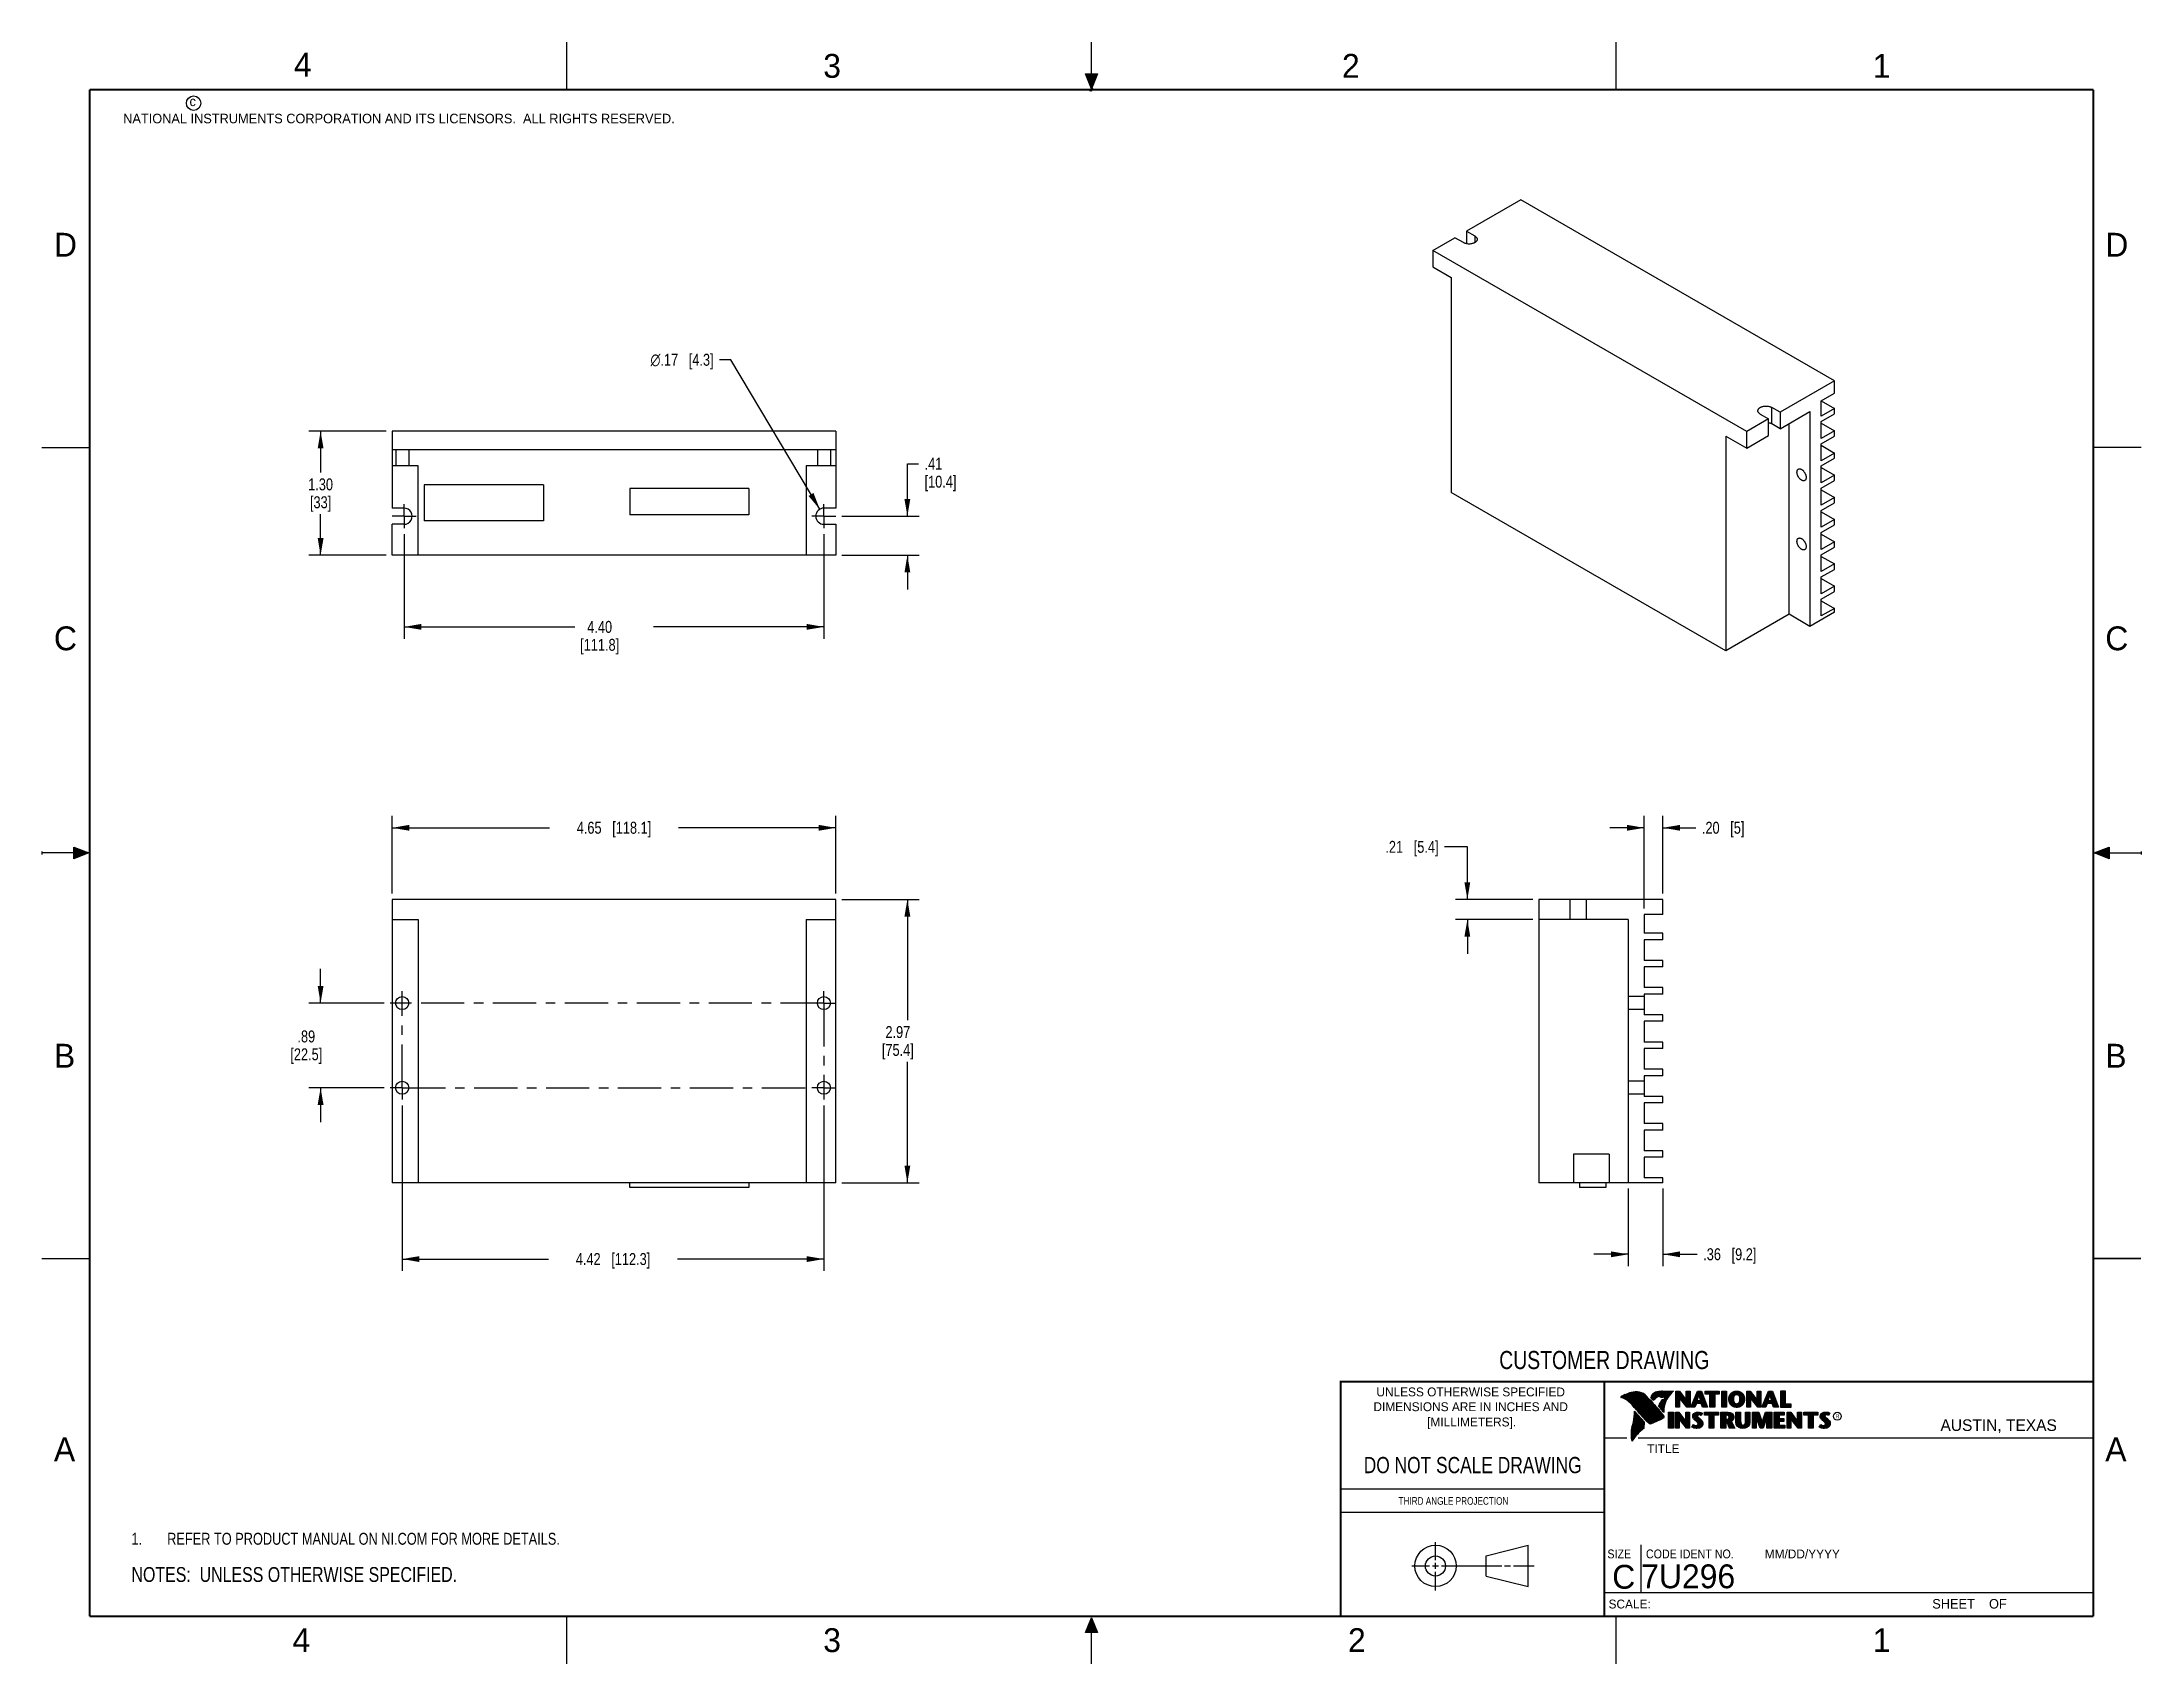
# Model space of a CAD drawing. Header units: inches. Extents: x 0 to 22, y 0 to 17.
import ezdxf

# ---------------------------------------------------------------- set-up
doc = ezdxf.new("R2010")
doc.units = ezdxf.units.IN
doc.header["$LTSCALE"] = 1.21
doc.header["$MEASUREMENT"] = 0
doc.linetypes.add('CENTER', pattern=[0.6, 0.375, -0.075, 0.075, -0.075])
doc.layers.get('0').update_dxf_attribs({"linetype": 'CONTINUOUS'})
for name, color, linetype in [('02___PRT_ALL_AXES', 7, 'CONTINUOUS'), ('DETAIL', 7, 'CONTINUOUS'), ('DIMENSIONS', 7, 'CONTINUOUS')]:
    doc.layers.add(name, color=color, linetype=linetype)
doc.styles.get("Standard").update_dxf_attribs({"font": 'txt', "width": 0.8})
doc.styles.add('TEXTSTYLE_1', font='gdt', dxfattribs={"width": 0.8})
doc.styles.add('TEXTSTYLE_2', font='txt')
doc.styles.add('TEXTSTYLE_3', font='txt', dxfattribs={"width": 0.9})
doc.dimstyles.new('DIMSTYLE_1', dxfattribs={"dimtxt": 0.125, "dimasz": 0.18, "dimexe": 0.18, "dimexo": 0.0625, "dimgap": 0.09, "dimtad": 0, "dimtih": 1, "dimtoh": 1, "dimzin": 4, "dimdsep": 46, "dimtxsty": 'STANDARD', "dimblk": '_FILLED', "dimblk1": '_FILLED', "dimblk2": '_FILLED', "dimcen": 0.09, "dimadec": 0, "dimazin": 0, "dimtp": 0.01, "dimtm": 0.01, "dimtfac": 1, "dimtofl": 0, "dimtmove": 0, "dimatfit": 3, "dimldrblk": '_FILLED', "dimfxl": 1, "dimtolj": 1, "dimtzin": 4, "dimarcsym": 0})
doc.dimstyles.new('DIMSTYLE_2', dxfattribs={"dimtxt": 0.125, "dimasz": 0.18, "dimexe": 0.18, "dimexo": 0.0625, "dimgap": 0.09, "dimtad": 0, "dimtih": 1, "dimtoh": 1, "dimzin": 4, "dimdsep": 46, "dimtxsty": 'STANDARD', "dimblk": '_FILLED', "dimblk1": '_FILLED', "dimblk2": '_FILLED', "dimcen": 0.09, "dimadec": 0, "dimazin": 0, "dimtp": 0.01, "dimtm": 0.01, "dimtfac": 1, "dimtofl": 0, "dimtmove": 0, "dimatfit": 3, "dimldrblk": '_FILLED', "dimfxl": 1, "dimtolj": 1, "dimtzin": 4, "dimarcsym": 0})

msp = doc.modelspace()

# ---------------------------------------------------------------- texts
at = {"color": 2, "linetype": 'CONTINUOUS', "line_spacing_factor": 0.9}
for s, insert, char_height, width, attachment_point, style in [('4', (2.64, 16.887), 0.25, 0.25, 1, 'TEXTSTYLE_2'), ('3', (8.188, 16.875), 0.25, 0.25, 1, 'TEXTSTYLE_2'), ('2', (13.625, 16.875), 0.25, 0.25, 1, 'TEXTSTYLE_2'), ('1', (19.188, 16.875), 0.25, 0.25, 1, 'TEXTSTYLE_2'), ('c', (1.546, 16.428), 0.1, 0.1, 1, 'TEXTSTYLE_2'), ('NATIONAL INSTRUMENTS CORPORATION AND ITS LICENSORS.  ALL RIGHTS RESERVED.', (0.851, 16.248), 0.1, 7.3, 1, 'TEXTSTYLE_2'), ('D', (0.125, 15), 0.25, 0.25, 1, 'TEXTSTYLE_2'), ('D', (21.625, 15), 0.25, 0.25, 1, 'TEXTSTYLE_2'), ('C', (0.125, 10.875), 0.25, 0.25, 1, 'TEXTSTYLE_2'), ('C', (21.625, 10.875), 0.25, 0.25, 1, 'TEXTSTYLE_2'), ('B', (0.125, 6.5), 0.25, 0.25, 1, 'TEXTSTYLE_2'), ('B', (21.625, 6.5), 0.25, 0.25, 1, 'TEXTSTYLE_2'), ('UNLESS OTHERWISE SPECIFIED', (14.974, 2.898), 0.093, 2.418, 2, 'TEXTSTYLE_2'), ('DIMENSIONS ARE IN INCHES AND', (14.974, 2.743), 0.093, 2.604, 2, 'TEXTSTYLE_2'), ('[MILLIMETERS].', (14.984, 2.583), 0.093, 1.302, 2, 'TEXTSTYLE_2'), ('R', (18.797, 2.617), 0.0418, 0.04175, 1, 'TEXTSTYLE_2'), ('AUSTIN, TEXAS', (19.898, 2.564), 0.12158, 1.58049, 1, 'TEXTSTYLE_2'), ('A', (0.125, 2.375), 0.25, 0.25, 1, 'TEXTSTYLE_2'), ('TITLE', (16.824, 2.303), 0.093, 0.465, 1, 'TEXTSTYLE_2'), ('A', (21.625, 2.375), 0.25, 0.25, 1, 'TEXTSTYLE_2'), ('SIZE', (16.407, 1.2), 0.093, 0.3348, 1, 'TEXTSTYLE_3'), ('CODE IDENT NO.', (16.811, 1.2), 0.093, 1.1718, 1, 'TEXTSTYLE_3'), ('MM/DD/YYYY', (18.056, 1.2), 0.093, 0.93, 1, 'TEXTSTYLE_2'), ('SCALE:', (16.419, 0.675), 0.093, 0.558, 1, 'TEXTSTYLE_2'), ('SHEET    OF', (19.812, 0.681), 0.1, 1.1, 1, 'TEXTSTYLE_2'), ('4', (2.625, 0.375), 0.25, 0.25, 1, 'TEXTSTYLE_2'), ('3', (8.188, 0.375), 0.25, 0.25, 1, 'TEXTSTYLE_2'), ('2', (13.688, 0.375), 0.25, 0.25, 1, 'TEXTSTYLE_2'), ('1', (19.188, 0.375), 0.25, 0.25, 1, 'TEXTSTYLE_2')]:
    msp.add_mtext(s, dxfattribs=dict(at, insert=insert, char_height=char_height, width=width, attachment_point=attachment_point, style=style))
at = {"color": 7, "linetype": 'CONTINUOUS', "attachment_point": 2, "line_spacing_factor": 0.9}
for s, insert, char_height, width in [('CUSTOMER DRAWING', (16.374, 3.281), 0.19, 2.432), ('DO NOT SCALE DRAWING', (14.995, 2.17), 0.17, 2.72)]:
    msp.add_mtext(s, dxfattribs=dict(at, insert=insert, char_height=char_height, width=width))
at = {"color": 2, "linetype": 'CONTINUOUS', "insert": (14.218, 1.749), "char_height": 0.08, "width": 1.408, "attachment_point": 1, "line_spacing_factor": 0.9}
msp.add_mtext('THIRD ANGLE PROJECTION', dxfattribs=at)
at = {"color": 7, "linetype": 'CONTINUOUS', "char_height": 0.25, "line_spacing_factor": 0.9, "style": 'TEXTSTYLE_2'}
for s, insert, width, attachment_point in [('C', (16.578, 1.039), 0.25, 2), ('7U296', (16.761, 1.044), 1.25, 1)]:
    msp.add_mtext(s, dxfattribs=dict(at, insert=insert, width=width, attachment_point=attachment_point))

# ---------------------------------------------------------------- blocks, each defined once
blk = doc.blocks.new('_FILLED')
at = {"color": 0, "linetype": 'BYBLOCK'}
blk.add_solid([(0, 0), (-1, 0.17), (-1, -0.17)], dxfattribs=at)
blk = doc.blocks.new('*D0')
at = {"layer": 'DIMENSIONS', "color": 2, "linetype": 'CONTINUOUS'}
for p, q in [((3.608, 12.92), (2.795, 12.92)), ((2.92, 12.92), (2.92, 12.488)), ((2.92, 11.62), (2.92, 12.051)), ((3.608, 11.62), (2.795, 11.62))]:
    blk.add_line(p, q, dxfattribs=at)
at = {"layer": 'DIMENSIONS', "color": 2, "linetype": 'CONTINUOUS', "xscale": 0.18, "yscale": 0.18, "zscale": 0.18}
for p, rotation in [((2.92, 12.92), 90), ((2.92, 11.62), 270)]:
    blk.add_blockref('_FILLED', p, dxfattribs=dict(at, rotation=rotation))
at = {"layer": 'DIMENSIONS', "color": 2, "linetype": 'CONTINUOUS', "insert": (2.92, 12.426), "char_height": 0.125, "width": 0.4, "attachment_point": 2, "line_spacing_factor": 0.9}
blk.add_mtext('1.30\\P[33]', dxfattribs=at)
blk = doc.blocks.new('*D1')
at = {"layer": 'DIMENSIONS', "color": 2, "linetype": 'CONTINUOUS'}
for p, q in [((3.795, 11.842), (3.795, 10.745)), ((8.195, 11.842), (8.195, 10.745)), ((3.795, 10.87), (5.583, 10.87)), ((8.195, 10.87), (6.408, 10.87))]:
    blk.add_line(p, q, dxfattribs=at)
at = {"layer": 'DIMENSIONS', "color": 2, "linetype": 'CONTINUOUS', "xscale": 0.18, "yscale": 0.18, "zscale": 0.18, "rotation": 180}
blk.add_blockref('_FILLED', (3.795, 10.87), dxfattribs=at)
at = {"layer": 'DIMENSIONS', "color": 2, "linetype": 'CONTINUOUS', "xscale": 0.18, "yscale": 0.18, "zscale": 0.18}
blk.add_blockref('_FILLED', (8.195, 10.87), dxfattribs=at)
at = {"layer": 'DIMENSIONS', "color": 2, "linetype": 'CONTINUOUS', "insert": (5.845, 10.932), "char_height": 0.125, "width": 0.7, "attachment_point": 2, "line_spacing_factor": 0.9}
blk.add_mtext('4.40\\P[111.8]', dxfattribs=at)
blk = doc.blocks.new('*D2')
at = {"layer": 'DIMENSIONS', "color": 2, "linetype": 'CONTINUOUS'}
for p, q in [((9.07, 12.03), (9.07, 12.58)), ((9.07, 12.58), (9.188, 12.58)), ((8.383, 12.03), (9.195, 12.03)), ((8.383, 11.62), (9.195, 11.62)), ((9.07, 11.62), (9.07, 11.26))]:
    blk.add_line(p, q, dxfattribs=at)
at = {"layer": 'DIMENSIONS', "color": 2, "linetype": 'CONTINUOUS', "xscale": 0.18, "yscale": 0.18, "zscale": 0.18}
for p, rotation in [((9.07, 12.03), 270), ((9.07, 11.62), 90)]:
    blk.add_blockref('_FILLED', p, dxfattribs=dict(at, rotation=rotation))
at = {"layer": 'DIMENSIONS', "color": 2, "linetype": 'CONTINUOUS', "insert": (9.25, 12.642), "char_height": 0.125, "width": 0.6, "attachment_point": 1, "line_spacing_factor": 0.9}
blk.add_mtext('.41\\P[10.4]', dxfattribs=at)
blk = doc.blocks.new('*D3')
at = {"layer": 'DIMENSIONS', "color": 2, "linetype": 'CONTINUOUS'}
for p, q in [((7.219, 13.67), (7.101, 13.67)), ((8.152, 12.103), (7.219, 13.67))]:
    blk.add_line(p, q, dxfattribs=at)
at = {"layer": 'DIMENSIONS', "color": 2, "linetype": 'CONTINUOUS', "xscale": 0.18, "yscale": 0.18, "zscale": 0.18, "rotation": 300.7620302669}
blk.add_blockref('_FILLED', (8.152, 12.103), dxfattribs=at)
at = {"layer": 'DIMENSIONS', "color": 2, "linetype": 'CONTINUOUS', "insert": (7.039, 13.732), "char_height": 0.125, "width": 1.09167, "attachment_point": 3, "line_spacing_factor": 0.9, "style": 'TEXTSTYLE_1'}
blk.add_mtext('{\\Fgdt;n}\\Ftxt;.17{\\Ftxt.shx;\\W1.000000;\\H0.125000; }[4.3]', dxfattribs=at)
blk = doc.blocks.new('*D4')
at = {"layer": 'DIMENSIONS', "color": 2, "linetype": 'CONTINUOUS'}
for p, q in [((3.67, 8.077), (3.67, 8.889)), ((8.32, 8.077), (8.32, 8.889)), ((3.67, 8.764), (5.32, 8.764)), ((8.32, 8.764), (6.67, 8.764))]:
    blk.add_line(p, q, dxfattribs=at)
at = {"layer": 'DIMENSIONS', "color": 2, "linetype": 'CONTINUOUS', "xscale": 0.18, "yscale": 0.18, "zscale": 0.18, "rotation": 180}
blk.add_blockref('_FILLED', (3.67, 8.764), dxfattribs=at)
at = {"layer": 'DIMENSIONS', "color": 2, "linetype": 'CONTINUOUS', "xscale": 0.18, "yscale": 0.18, "zscale": 0.18}
blk.add_blockref('_FILLED', (8.32, 8.764), dxfattribs=at)
at = {"layer": 'DIMENSIONS', "color": 2, "linetype": 'CONTINUOUS', "insert": (5.995, 8.827), "char_height": 0.125, "width": 1.225, "attachment_point": 2, "line_spacing_factor": 0.9}
blk.add_mtext('4.65{\\Ftxt.shx;\\W1.000000;\\H0.125000; }[118.1]', dxfattribs=at)
blk = doc.blocks.new('*D5')
at = {"layer": 'DIMENSIONS', "color": 2, "linetype": 'CONTINUOUS'}
for p, q in [((8.383, 8.014), (9.195, 8.014)), ((9.07, 8.014), (9.07, 6.748)), ((9.07, 5.044), (9.07, 6.311)), ((8.383, 5.044), (9.195, 5.044))]:
    blk.add_line(p, q, dxfattribs=at)
at = {"layer": 'DIMENSIONS', "color": 2, "linetype": 'CONTINUOUS', "xscale": 0.18, "yscale": 0.18, "zscale": 0.18}
for p, rotation in [((9.07, 8.014), 90), ((9.07, 5.044), 270)]:
    blk.add_blockref('_FILLED', p, dxfattribs=dict(at, rotation=rotation))
at = {"layer": 'DIMENSIONS', "color": 2, "linetype": 'CONTINUOUS', "insert": (8.97, 6.686), "char_height": 0.125, "width": 0.6, "attachment_point": 2, "line_spacing_factor": 0.9}
blk.add_mtext('2.97\\P[75.4]', dxfattribs=at)
blk = doc.blocks.new('*D6')
at = {"layer": 'DIMENSIONS', "color": 2, "linetype": 'CONTINUOUS'}
for p, q in [((3.775, 5.853), (3.775, 4.119)), ((8.195, 5.853), (8.195, 4.119)), ((3.775, 4.244), (5.31, 4.244)), ((8.195, 4.244), (6.66, 4.244))]:
    blk.add_line(p, q, dxfattribs=at)
at = {"layer": 'DIMENSIONS', "color": 2, "linetype": 'CONTINUOUS', "xscale": 0.18, "yscale": 0.18, "zscale": 0.18, "rotation": 180}
blk.add_blockref('_FILLED', (3.775, 4.244), dxfattribs=at)
at = {"layer": 'DIMENSIONS', "color": 2, "linetype": 'CONTINUOUS', "xscale": 0.18, "yscale": 0.18, "zscale": 0.18}
blk.add_blockref('_FILLED', (8.195, 4.244), dxfattribs=at)
at = {"layer": 'DIMENSIONS', "color": 2, "linetype": 'CONTINUOUS', "insert": (5.985, 4.307), "char_height": 0.125, "width": 1.225, "attachment_point": 2, "line_spacing_factor": 0.9}
blk.add_mtext('4.42{\\Ftxt.shx;\\W1.000000;\\H0.125000; }[112.3]', dxfattribs=at)
blk = doc.blocks.new('*D7')
at = {"layer": 'DIMENSIONS', "color": 2, "linetype": 'CONTINUOUS'}
for p, q in [((2.92, 6.927), (2.92, 7.287)), ((3.587, 6.927), (2.795, 6.927)), ((3.587, 6.04), (2.795, 6.04)), ((2.92, 6.04), (2.92, 5.68))]:
    blk.add_line(p, q, dxfattribs=at)
at = {"layer": 'DIMENSIONS', "color": 2, "linetype": 'CONTINUOUS', "xscale": 0.18, "yscale": 0.18, "zscale": 0.18}
for p, rotation in [((2.92, 6.927), 270), ((2.92, 6.04), 90)]:
    blk.add_blockref('_FILLED', p, dxfattribs=dict(at, rotation=rotation))
at = {"layer": 'DIMENSIONS', "color": 2, "linetype": 'CONTINUOUS', "insert": (2.77, 6.64), "char_height": 0.125, "width": 0.6, "attachment_point": 2, "line_spacing_factor": 0.9}
blk.add_mtext('.89\\P[22.5]', dxfattribs=at)
blk = doc.blocks.new('*D8')
at = {"layer": 'DIMENSIONS', "color": 2, "linetype": 'CONTINUOUS'}
for p, q in [((14.939, 8.564), (14.699, 8.564)), ((14.939, 8.014), (14.939, 8.564)), ((15.626, 8.014), (14.814, 8.014)), ((15.626, 7.802), (14.814, 7.802)), ((14.939, 7.802), (14.939, 7.442))]:
    blk.add_line(p, q, dxfattribs=at)
at = {"layer": 'DIMENSIONS', "color": 2, "linetype": 'CONTINUOUS', "xscale": 0.18, "yscale": 0.18, "zscale": 0.18}
for p, rotation in [((14.939, 8.014), 270), ((14.939, 7.802), 90)]:
    blk.add_blockref('_FILLED', p, dxfattribs=dict(at, rotation=rotation))
at = {"layer": 'DIMENSIONS', "color": 2, "linetype": 'CONTINUOUS', "insert": (14.637, 8.627), "char_height": 0.125, "width": 0.925, "attachment_point": 3, "line_spacing_factor": 0.9}
blk.add_mtext('.21{\\Ftxt.shx;\\W1.000000;\\H0.125000; }[5.4]', dxfattribs=at)
blk = doc.blocks.new('*D9')
at = {"layer": 'DIMENSIONS', "color": 2, "linetype": 'CONTINUOUS'}
for p, q in [((16.793, 7.918), (16.793, 8.889)), ((16.989, 8.077), (16.989, 8.889)), ((16.793, 8.764), (16.433, 8.764)), ((16.989, 8.764), (17.334, 8.764))]:
    blk.add_line(p, q, dxfattribs=at)
at = {"layer": 'DIMENSIONS', "color": 2, "linetype": 'CONTINUOUS', "xscale": 0.18, "yscale": 0.18, "zscale": 0.18}
blk.add_blockref('_FILLED', (16.793, 8.764), dxfattribs=at)
at = {"layer": 'DIMENSIONS', "color": 2, "linetype": 'CONTINUOUS', "xscale": 0.18, "yscale": 0.18, "zscale": 0.18, "rotation": 180}
blk.add_blockref('_FILLED', (16.989, 8.764), dxfattribs=at)
at = {"layer": 'DIMENSIONS', "color": 2, "linetype": 'CONTINUOUS', "insert": (17.397, 8.827), "char_height": 0.125, "width": 0.725, "attachment_point": 1, "line_spacing_factor": 0.9}
blk.add_mtext('.20{\\Ftxt.shx;\\W1.000000;\\H0.125000; }[5]', dxfattribs=at)
blk = doc.blocks.new('*D10')
at = {"layer": 'DIMENSIONS', "color": 2, "linetype": 'CONTINUOUS'}
for p, q in [((16.626, 4.982), (16.626, 4.169)), ((16.989, 4.982), (16.989, 4.169)), ((16.626, 4.294), (16.266, 4.294)), ((16.989, 4.294), (17.348, 4.294))]:
    blk.add_line(p, q, dxfattribs=at)
at = {"layer": 'DIMENSIONS', "color": 2, "linetype": 'CONTINUOUS', "xscale": 0.18, "yscale": 0.18, "zscale": 0.18}
blk.add_blockref('_FILLED', (16.626, 4.294), dxfattribs=at)
at = {"layer": 'DIMENSIONS', "color": 2, "linetype": 'CONTINUOUS', "xscale": 0.18, "yscale": 0.18, "zscale": 0.18, "rotation": 180}
blk.add_blockref('_FILLED', (16.989, 4.294), dxfattribs=at)
at = {"layer": 'DIMENSIONS', "color": 2, "linetype": 'CONTINUOUS', "insert": (17.411, 4.357), "char_height": 0.125, "width": 0.925, "attachment_point": 1, "line_spacing_factor": 0.9}
blk.add_mtext('.36{\\Ftxt.shx;\\W1.000000;\\H0.125000; }[9.2]', dxfattribs=at)
blk = doc.blocks.new('NOTES_HEADER_BL0', base_point=(3.1215, 0.9375))
at = {"layer": 'DETAIL', "color": 2, "linetype": 'CONTINUOUS', "width": 0.8}
blk.add_text('NOTES:  UNLESS OTHERWISE SPECIFIED.', height=0.156, dxfattribs=at).set_placement((0.9375, 0.8595))
blk = doc.blocks.new('CUSTOM_NOTE_BL1', base_point=(3.675, 1.312))
at = {"layer": 'DETAIL', "color": 2, "linetype": 'CONTINUOUS', "width": 0.8}
for s, p in [('1.', (0.938, 1.25)), ('REFER TO PRODUCT MANUAL ON NI.COM FOR MORE DETAILS.', (1.312, 1.25))]:
    blk.add_text(s, height=0.125, dxfattribs=at).set_placement(p)

# ---------------------------------------------------------------- dimensions: what is measured, and where the dimension line sits
at = {"layer": 'DIMENSIONS', "color": 2, "linetype": 'CONTINUOUS'}
dim = msp.add_diameter_dim_2p(p1=(8.152, 12.103), p2=(8.239, 11.956), dimstyle='DIMSTYLE_2', dxfattribs=at)
dim.commit()
dim.dimension.update_dxf_attribs({"geometry": '*D3', "text_midpoint": (6.36, 13.67), "dimtype": 163})
for base, p1, p2, angle, picture, middle in [((2.92, 12.92), (3.608, 11.62), (3.608, 12.92), 90, '*D0', (2.795, 12.27)), ((9.07, 12.03), (8.383, 11.62), (8.383, 12.03), 90, '*D2', (9.55, 12.486)), ((3.67, 8.764), (8.32, 8.077), (3.67, 8.077), 180, '*D4', (5.87, 8.764)), ((14.939, 8.014), (15.626, 7.802), (15.626, 8.014), 90, '*D8', (13.974, 8.564)), ((9.07, 5.044), (8.383, 8.014), (8.383, 5.044), 270, '*D5', (8.945, 6.529)), ((2.92, 6.927), (3.587, 6.04), (3.587, 6.927), 90, '*D7', (2.82, 6.484))]:
    dim = msp.add_linear_dim(base=base, p1=p1, p2=p2, angle=angle, dimstyle='DIMSTYLE_1', dxfattribs=at)
    dim.commit()
    dim.dimension.update_dxf_attribs({"geometry": picture, "text_midpoint": middle, "dimtype": 160})
for base, p1, p2, picture, middle in [((8.195, 10.87), (3.795, 11.842), (8.195, 11.842), '*D1', (5.87, 10.776)), ((16.989, 8.764), (16.793, 7.918), (16.989, 8.077), '*D9', (17.759, 8.764)), ((8.195, 4.244), (3.775, 5.853), (8.195, 5.853), '*D6', (5.86, 4.244)), ((16.989, 4.294), (16.626, 4.982), (16.989, 4.982), '*D10', (17.873, 4.294))]:
    dim = msp.add_linear_dim(base=base, p1=p1, p2=p2, dimstyle='DIMSTYLE_1', dxfattribs=at)
    dim.commit()
    dim.dimension.update_dxf_attribs({"geometry": picture, "text_midpoint": middle, "dimtype": 160})

# ---------------------------------------------------------------- hatches: boundary and pattern name
at = {"linetype": 'CONTINUOUS'}
for points in [[(11, 16.51), (10.938, 16.666), (11.062, 16.666)], [(0.334, 8.562), (0.49, 8.5), (0.334, 8.438)], [(21.666, 8.562), (21.666, 8.438), (21.51, 8.5)], [(10.938, 0.329), (11, 0.485), (11.062, 0.329)]]:
    msp.add_hatch(color=2, dxfattribs=at).paths.add_polyline_path(points)

# ---------------------------------------------------------------- linework, layer by layer
at = {"color": 2, "linetype": 'CONTINUOUS'}
for p, q in [((5.5, 16.5), (5.5, 17)), ((11, 16.485), (11, 17)), ((16.5, 16.5), (16.5, 17)), ((11, 16.51), (10.938, 16.666)), ((10.938, 16.666), (11.062, 16.666)), ((11.015, 16.515), (10.985, 16.485)), ((10.985, 16.485), (11, 16.515)), ((11.062, 16.666), (11, 16.51)), ((11, 16.485), (11.015, 16.515)), ((0, 12.75), (0.5, 12.75)), ((22, 12.75), (21.5, 12.75)), ((0, 8.515), (0, 8.485)), ((0.49, 8.5), (0, 8.5)), ((0.334, 8.438), (0.334, 8.562)), ((0.334, 8.562), (0.49, 8.5)), ((0.49, 8.5), (0.334, 8.438)), ((21.51, 8.5), (21.666, 8.562)), ((21.51, 8.5), (22, 8.5)), ((21.666, 8.438), (21.51, 8.5)), ((21.666, 8.562), (21.666, 8.438)), ((22, 8.515), (22, 8.485)), ((0, 4.25), (0.5, 4.25)), ((16.375, 2.96), (21.5, 2.96)), ((16.558, 2.796), (16.558, 2.799)), ((16.565, 2.794), (16.565, 2.803)), ((16.571, 2.791), (16.571, 2.808)), ((16.578, 2.788), (16.578, 2.812)), ((16.585, 2.785), (16.585, 2.815)), ((16.592, 2.781), (16.592, 2.819)), ((16.599, 2.778), (16.599, 2.822)), ((16.606, 2.774), (16.606, 2.825)), ((16.612, 2.77), (16.612, 2.828)), ((16.619, 2.765), (16.619, 2.83)), ((16.626, 2.76), (16.626, 2.832)), ((16.633, 2.755), (16.633, 2.835)), ((16.64, 2.749), (16.64, 2.837)), ((16.647, 2.743), (16.647, 2.839)), ((16.653, 2.737), (16.653, 2.84)), ((16.66, 2.729), (16.66, 2.842)), ((16.667, 2.722), (16.667, 2.844)), ((16.674, 2.715), (16.674, 2.845)), ((16.681, 2.707), (16.681, 2.846)), ((16.687, 2.699), (16.687, 2.847)), ((16.794, 2.533), (16.692, 2.649)), ((16.694, 2.692), (16.694, 2.847)), ((16.701, 2.684), (16.701, 2.847)), ((16.708, 2.676), (16.708, 2.847)), ((16.715, 2.669), (16.715, 2.847)), ((16.722, 2.661), (16.722, 2.846)), ((16.728, 2.653), (16.728, 2.846)), ((16.735, 2.645), (16.735, 2.844)), ((16.742, 2.637), (16.742, 2.843)), ((16.749, 2.629), (16.749, 2.842)), ((16.756, 2.62), (16.756, 2.84)), ((16.763, 2.612), (16.763, 2.838)), ((16.769, 2.605), (16.769, 2.835)), ((16.776, 2.597), (16.776, 2.832)), ((16.783, 2.589), (16.783, 2.828)), ((16.79, 2.581), (16.79, 2.824)), ((16.797, 2.574), (16.797, 2.819)), ((16.804, 2.567), (16.804, 2.814)), ((16.81, 2.559), (16.81, 2.807)), ((16.817, 2.552), (16.817, 2.8)), ((16.824, 2.545), (16.824, 2.792)), ((16.831, 2.538), (16.831, 2.785)), ((16.838, 2.531), (16.838, 2.778)), ((16.844, 2.526), (16.844, 2.771)), ((16.851, 2.523), (16.851, 2.764)), ((16.858, 2.522), (16.858, 2.757)), ((16.886, 2.766), (16.863, 2.794)), ((16.865, 2.524), (16.865, 2.749)), ((16.888, 2.772), (16.868, 2.795)), ((16.872, 2.791), (16.872, 2.809)), ((16.872, 2.527), (16.872, 2.742)), ((16.879, 2.783), (16.879, 2.821)), ((16.879, 2.53), (16.879, 2.735)), ((16.885, 2.775), (16.885, 2.828)), ((16.885, 2.533), (16.885, 2.727)), ((16.892, 2.775), (16.892, 2.833)), ((16.892, 2.536), (16.892, 2.719)), ((16.899, 2.779), (16.899, 2.837)), ((16.899, 2.539), (16.899, 2.71)), ((16.906, 2.784), (16.906, 2.841)), ((16.906, 2.542), (16.906, 2.702)), ((16.913, 2.79), (16.913, 2.844)), ((16.913, 2.545), (16.913, 2.694)), ((16.92, 2.797), (16.92, 2.846)), ((16.92, 2.548), (16.92, 2.686)), ((16.926, 2.802), (16.926, 2.848)), ((16.926, 2.551), (16.926, 2.677)), ((16.933, 2.805), (16.933, 2.849)), ((16.933, 2.554), (16.933, 2.669)), ((16.94, 2.808), (16.94, 2.85)), ((16.94, 2.557), (16.94, 2.661)), ((16.962, 2.68), (16.943, 2.701)), ((16.947, 2.808), (16.947, 2.851)), ((16.947, 2.561), (16.947, 2.653)), ((16.965, 2.683), (16.949, 2.701)), ((16.954, 2.807), (16.954, 2.852)), ((16.954, 2.696), (16.954, 2.711)), ((16.954, 2.564), (16.954, 2.644)), ((16.961, 2.805), (16.961, 2.852)), ((16.961, 2.688), (16.961, 2.727)), ((16.967, 2.803), (16.967, 2.853)), ((16.967, 2.68), (16.967, 2.744)), ((16.974, 2.803), (16.974, 2.854)), ((16.974, 2.672), (16.974, 2.757)), ((16.981, 2.802), (16.981, 2.854)), ((16.981, 2.664), (16.981, 2.763)), ((16.984, 2.859), (17.1, 2.861)), ((16.984, 2.854), (17.087, 2.856)), ((16.988, 2.802), (16.988, 2.854)), ((16.988, 2.656), (16.988, 2.767)), ((16.995, 2.802), (16.995, 2.854)), ((16.995, 2.675), (16.995, 2.768)), ((16.999, 2.637), (16.995, 2.642)), ((17.002, 2.801), (17.002, 2.854)), ((17.002, 2.719), (17.002, 2.769)), ((17.008, 2.796), (17.008, 2.855)), ((17.008, 2.739), (17.008, 2.77)), ((17.015, 2.755), (17.015, 2.855)), ((17.022, 2.769), (17.022, 2.855)), ((17.029, 2.782), (17.029, 2.855)), ((17.036, 2.793), (17.036, 2.855)), ((17.042, 2.804), (17.042, 2.855)), ((17.049, 2.813), (17.049, 2.855)), ((17.056, 2.822), (17.056, 2.855)), ((17.063, 2.83), (17.063, 2.855)), ((17.07, 2.838), (17.07, 2.855)), ((17.077, 2.845), (17.077, 2.856)), ((17.124, 2.859), (17.161, 2.859)), ((17.124, 2.691), (17.124, 2.859)), ((17.164, 2.691), (17.124, 2.691)), ((17.129, 2.854), (17.158, 2.854)), ((17.129, 2.696), (17.129, 2.854)), ((17.159, 2.696), (17.129, 2.696)), ((17.138, 2.696), (17.138, 2.854)), ((17.145, 2.696), (17.145, 2.854)), ((17.151, 2.696), (17.151, 2.854)), ((17.158, 2.854), (17.238, 2.749)), ((17.159, 2.804), (17.158, 2.854)), ((17.242, 2.696), (17.159, 2.804)), ((17.159, 2.804), (17.159, 2.696)), ((17.161, 2.859), (17.233, 2.764)), ((17.239, 2.691), (17.164, 2.79)), ((17.164, 2.79), (17.164, 2.691)), ((17.165, 2.797), (17.165, 2.846)), ((17.171, 2.788), (17.171, 2.837)), ((17.178, 2.779), (17.178, 2.828)), ((17.185, 2.77), (17.185, 2.82)), ((17.191, 2.762), (17.191, 2.811)), ((17.198, 2.753), (17.198, 2.802)), ((17.205, 2.744), (17.205, 2.793)), ((17.211, 2.736), (17.211, 2.784)), ((17.218, 2.727), (17.218, 2.776)), ((17.225, 2.718), (17.225, 2.767)), ((17.232, 2.71), (17.232, 2.758)), ((17.233, 2.859), (17.273, 2.859)), ((17.233, 2.764), (17.233, 2.859)), ((17.238, 2.854), (17.268, 2.854)), ((17.238, 2.749), (17.238, 2.854)), ((17.238, 2.701), (17.238, 2.749)), ((17.273, 2.691), (17.239, 2.691)), ((17.268, 2.696), (17.242, 2.696)), ((17.245, 2.696), (17.245, 2.854)), ((17.252, 2.696), (17.252, 2.854)), ((17.258, 2.696), (17.258, 2.854)), ((17.265, 2.696), (17.265, 2.854)), ((17.268, 2.854), (17.268, 2.696)), ((17.273, 2.859), (17.273, 2.691)), ((17.283, 2.692), (17.352, 2.859)), ((17.323, 2.692), (17.283, 2.692)), ((17.29, 2.696), (17.355, 2.854)), ((17.319, 2.696), (17.29, 2.696)), ((17.298, 2.696), (17.298, 2.716)), ((17.305, 2.696), (17.305, 2.732)), ((17.312, 2.696), (17.312, 2.749)), ((17.318, 2.696), (17.318, 2.765)), ((17.336, 2.736), (17.319, 2.696)), ((17.339, 2.732), (17.323, 2.692)), ((17.325, 2.71), (17.325, 2.781)), ((17.332, 2.727), (17.332, 2.798)), ((17.394, 2.736), (17.336, 2.736)), ((17.338, 2.736), (17.338, 2.814)), ((17.39, 2.732), (17.339, 2.732)), ((17.341, 2.753), (17.362, 2.823)), ((17.389, 2.753), (17.341, 2.753)), ((17.345, 2.767), (17.345, 2.83)), ((17.345, 2.736), (17.345, 2.753)), ((17.347, 2.758), (17.366, 2.818)), ((17.383, 2.758), (17.347, 2.758)), ((17.352, 2.859), (17.394, 2.859)), ((17.352, 2.788), (17.352, 2.847)), ((17.352, 2.736), (17.352, 2.753)), ((17.355, 2.854), (17.39, 2.854)), ((17.358, 2.81), (17.358, 2.854)), ((17.358, 2.736), (17.358, 2.753)), ((17.362, 2.823), (17.37, 2.823)), ((17.365, 2.823), (17.365, 2.854)), ((17.365, 2.736), (17.365, 2.753)), ((17.366, 2.818), (17.366, 2.818)), ((17.366, 2.818), (17.383, 2.758)), ((17.37, 2.823), (17.389, 2.753)), ((17.372, 2.817), (17.372, 2.854)), ((17.372, 2.736), (17.372, 2.753)), ((17.378, 2.792), (17.378, 2.854)), ((17.378, 2.736), (17.378, 2.753)), ((17.385, 2.768), (17.385, 2.854)), ((17.385, 2.736), (17.385, 2.753)), ((17.39, 2.854), (17.45, 2.696)), ((17.404, 2.692), (17.39, 2.732)), ((17.392, 2.736), (17.392, 2.851)), ((17.394, 2.859), (17.457, 2.692)), ((17.407, 2.696), (17.394, 2.736)), ((17.398, 2.723), (17.398, 2.833)), ((17.457, 2.692), (17.404, 2.692)), ((17.405, 2.703), (17.405, 2.816)), ((17.45, 2.696), (17.407, 2.696)), ((17.412, 2.696), (17.412, 2.798)), ((17.418, 2.696), (17.418, 2.781)), ((17.425, 2.696), (17.425, 2.763)), ((17.432, 2.696), (17.432, 2.745)), ((17.433, 2.859), (17.58, 2.859)), ((17.433, 2.828), (17.433, 2.859)), ((17.481, 2.828), (17.433, 2.828)), ((17.438, 2.854), (17.575, 2.854)), ((17.438, 2.833), (17.438, 2.854)), ((17.486, 2.833), (17.438, 2.833)), ((17.438, 2.696), (17.438, 2.728)), ((17.445, 2.833), (17.445, 2.854)), ((17.445, 2.696), (17.445, 2.71)), ((17.452, 2.833), (17.452, 2.854)), ((17.458, 2.833), (17.458, 2.854)), ((17.465, 2.833), (17.465, 2.854)), ((17.472, 2.833), (17.472, 2.854)), ((17.479, 2.833), (17.479, 2.854)), ((17.481, 2.692), (17.481, 2.828)), ((17.532, 2.692), (17.481, 2.692)), ((17.486, 2.833), (17.485, 2.854)), ((17.486, 2.696), (17.486, 2.833)), ((17.527, 2.696), (17.486, 2.696)), ((17.492, 2.696), (17.492, 2.854)), ((17.499, 2.696), (17.499, 2.854)), ((17.505, 2.696), (17.505, 2.854)), ((17.512, 2.696), (17.512, 2.854)), ((17.519, 2.696), (17.519, 2.854)), ((17.527, 2.833), (17.525, 2.854)), ((17.575, 2.833), (17.527, 2.833)), ((17.527, 2.833), (17.527, 2.696)), ((17.532, 2.833), (17.532, 2.854)), ((17.58, 2.828), (17.532, 2.828)), ((17.532, 2.828), (17.532, 2.692)), ((17.539, 2.833), (17.539, 2.854)), ((17.545, 2.833), (17.545, 2.854)), ((17.552, 2.833), (17.552, 2.854)), ((17.559, 2.833), (17.559, 2.854)), ((17.565, 2.833), (17.565, 2.854)), ((17.572, 2.833), (17.572, 2.854)), ((17.575, 2.854), (17.575, 2.833)), ((17.58, 2.859), (17.58, 2.828)), ((17.606, 2.859), (17.656, 2.859)), ((17.606, 2.692), (17.606, 2.859)), ((17.656, 2.692), (17.606, 2.692)), ((17.611, 2.854), (17.652, 2.854)), ((17.611, 2.696), (17.611, 2.854)), ((17.652, 2.696), (17.611, 2.696)), ((17.619, 2.696), (17.619, 2.854)), ((17.625, 2.696), (17.625, 2.854)), ((17.632, 2.696), (17.632, 2.854)), ((17.639, 2.696), (17.639, 2.854)), ((17.645, 2.696), (17.645, 2.854)), ((17.652, 2.854), (17.652, 2.696)), ((17.656, 2.859), (17.656, 2.692)), ((17.685, 2.787), (17.686, 2.79)), ((17.685, 2.784), (17.685, 2.787)), ((17.685, 2.78), (17.685, 2.784)), ((17.685, 2.777), (17.685, 2.78)), ((17.685, 2.774), (17.685, 2.777)), ((17.685, 2.77), (17.685, 2.774)), ((17.685, 2.767), (17.685, 2.77)), ((17.686, 2.763), (17.685, 2.767)), ((17.686, 2.793), (17.687, 2.796)), ((17.686, 2.79), (17.686, 2.793)), ((17.686, 2.76), (17.686, 2.763)), ((17.687, 2.757), (17.686, 2.76)), ((17.687, 2.796), (17.688, 2.799)), ((17.688, 2.753), (17.687, 2.757)), ((17.688, 2.802), (17.689, 2.805)), ((17.688, 2.799), (17.688, 2.802)), ((17.689, 2.75), (17.688, 2.753)), ((17.689, 2.805), (17.69, 2.808)), ((17.69, 2.747), (17.689, 2.75)), ((17.69, 2.808), (17.692, 2.811)), ((17.691, 2.744), (17.69, 2.808)), ((17.691, 2.744), (17.69, 2.747)), ((17.692, 2.741), (17.691, 2.744)), ((17.692, 2.811), (17.693, 2.813)), ((17.693, 2.738), (17.692, 2.741)), ((17.693, 2.813), (17.694, 2.816)), ((17.694, 2.735), (17.693, 2.738)), ((17.694, 2.816), (17.696, 2.819)), ((17.696, 2.733), (17.694, 2.735)), ((17.696, 2.819), (17.697, 2.821)), ((17.697, 2.73), (17.696, 2.733)), ((17.697, 2.821), (17.699, 2.824)), ((17.697, 2.73), (17.697, 2.821)), ((17.699, 2.728), (17.697, 2.73)), ((17.699, 2.824), (17.701, 2.826)), ((17.7, 2.725), (17.699, 2.728)), ((17.702, 2.723), (17.7, 2.725)), ((17.701, 2.826), (17.703, 2.828)), ((17.704, 2.72), (17.702, 2.723)), ((17.703, 2.828), (17.705, 2.831)), ((17.704, 2.72), (17.705, 2.831)), ((17.706, 2.718), (17.704, 2.72)), ((17.705, 2.831), (17.707, 2.833)), ((17.708, 2.716), (17.706, 2.718)), ((17.707, 2.833), (17.709, 2.835)), ((17.71, 2.714), (17.708, 2.716)), ((17.709, 2.835), (17.711, 2.837)), ((17.71, 2.714), (17.711, 2.837)), ((17.712, 2.712), (17.71, 2.714)), ((17.711, 2.837), (17.714, 2.839)), ((17.715, 2.71), (17.712, 2.712)), ((17.714, 2.839), (17.716, 2.841)), ((17.717, 2.708), (17.715, 2.71)), ((17.716, 2.841), (17.719, 2.843)), ((17.717, 2.708), (17.719, 2.843)), ((17.719, 2.707), (17.717, 2.708)), ((17.719, 2.843), (17.721, 2.844)), ((17.722, 2.705), (17.719, 2.707)), ((17.721, 2.844), (17.724, 2.846)), ((17.725, 2.704), (17.722, 2.705)), ((17.724, 2.846), (17.726, 2.847)), ((17.725, 2.704), (17.724, 2.846)), ((17.727, 2.702), (17.725, 2.704)), ((17.726, 2.847), (17.729, 2.849)), ((17.727, 2.79), (17.728, 2.792)), ((17.727, 2.788), (17.727, 2.79)), ((17.727, 2.786), (17.727, 2.788)), ((17.727, 2.783), (17.727, 2.786)), ((17.727, 2.781), (17.727, 2.783)), ((17.727, 2.779), (17.727, 2.781)), ((17.727, 2.777), (17.727, 2.779)), ((17.727, 2.774), (17.727, 2.777)), ((17.727, 2.772), (17.727, 2.774)), ((17.727, 2.77), (17.727, 2.772)), ((17.727, 2.767), (17.727, 2.77)), ((17.727, 2.765), (17.727, 2.767)), ((17.727, 2.763), (17.727, 2.765)), ((17.728, 2.761), (17.727, 2.763)), ((17.73, 2.701), (17.727, 2.702)), ((17.728, 2.796), (17.729, 2.798)), ((17.728, 2.794), (17.728, 2.796)), ((17.728, 2.792), (17.728, 2.794)), ((17.728, 2.758), (17.728, 2.761)), ((17.728, 2.756), (17.728, 2.758)), ((17.729, 2.754), (17.728, 2.756)), ((17.729, 2.849), (17.731, 2.85)), ((17.729, 2.802), (17.73, 2.803)), ((17.729, 2.8), (17.729, 2.802)), ((17.729, 2.798), (17.729, 2.8)), ((17.729, 2.752), (17.729, 2.754)), ((17.73, 2.75), (17.729, 2.752)), ((17.73, 2.805), (17.731, 2.807)), ((17.73, 2.803), (17.73, 2.805)), ((17.73, 2.748), (17.73, 2.75)), ((17.731, 2.747), (17.73, 2.748)), ((17.73, 2.701), (17.73, 2.747)), ((17.733, 2.7), (17.73, 2.701)), ((17.731, 2.85), (17.734, 2.851)), ((17.731, 2.807), (17.731, 2.85)), ((17.731, 2.807), (17.732, 2.808)), ((17.731, 2.745), (17.731, 2.747)), ((17.732, 2.743), (17.731, 2.745)), ((17.732, 2.81), (17.733, 2.812)), ((17.732, 2.808), (17.732, 2.81)), ((17.732, 2.741), (17.732, 2.743)), ((17.733, 2.74), (17.732, 2.741)), ((17.733, 2.812), (17.734, 2.813)), ((17.734, 2.738), (17.733, 2.74)), ((17.736, 2.699), (17.733, 2.7)), ((17.734, 2.851), (17.737, 2.852)), ((17.734, 2.813), (17.735, 2.815)), ((17.735, 2.737), (17.734, 2.738)), ((17.735, 2.816), (17.736, 2.818)), ((17.735, 2.815), (17.735, 2.816)), ((17.736, 2.735), (17.735, 2.737)), ((17.736, 2.818), (17.737, 2.819)), ((17.736, 2.734), (17.736, 2.735)), ((17.737, 2.732), (17.736, 2.734)), ((17.739, 2.698), (17.736, 2.699)), ((17.737, 2.852), (17.74, 2.853)), ((17.737, 2.819), (17.737, 2.852)), ((17.737, 2.819), (17.738, 2.821)), ((17.738, 2.731), (17.737, 2.732)), ((17.738, 2.821), (17.74, 2.822)), ((17.74, 2.73), (17.738, 2.731)), ((17.739, 2.698), (17.738, 2.731)), ((17.742, 2.697), (17.739, 2.698)), ((17.74, 2.853), (17.743, 2.853)), ((17.74, 2.822), (17.741, 2.823)), ((17.741, 2.728), (17.74, 2.73)), ((17.741, 2.823), (17.742, 2.824)), ((17.742, 2.727), (17.741, 2.728)), ((17.742, 2.824), (17.743, 2.825)), ((17.743, 2.726), (17.742, 2.727)), ((17.746, 2.697), (17.742, 2.697)), ((17.743, 2.853), (17.746, 2.854)), ((17.743, 2.825), (17.745, 2.826)), ((17.745, 2.725), (17.743, 2.726)), ((17.745, 2.826), (17.746, 2.827)), ((17.746, 2.724), (17.745, 2.725)), ((17.746, 2.854), (17.749, 2.855)), ((17.746, 2.827), (17.746, 2.854)), ((17.746, 2.827), (17.747, 2.828)), ((17.748, 2.723), (17.746, 2.724)), ((17.746, 2.697), (17.746, 2.724)), ((17.749, 2.696), (17.746, 2.697)), ((17.747, 2.828), (17.749, 2.828)), ((17.749, 2.722), (17.748, 2.723)), ((17.749, 2.855), (17.752, 2.855)), ((17.749, 2.828), (17.75, 2.829)), ((17.751, 2.722), (17.749, 2.722)), ((17.752, 2.696), (17.749, 2.696)), ((17.75, 2.829), (17.752, 2.83)), ((17.752, 2.721), (17.751, 2.722)), ((17.752, 2.855), (17.755, 2.855)), ((17.752, 2.83), (17.752, 2.855)), ((17.752, 2.83), (17.753, 2.83)), ((17.754, 2.721), (17.752, 2.721)), ((17.752, 2.696), (17.752, 2.721)), ((17.756, 2.695), (17.752, 2.696)), ((17.753, 2.83), (17.755, 2.831)), ((17.755, 2.72), (17.754, 2.721)), ((17.755, 2.855), (17.758, 2.856)), ((17.755, 2.831), (17.757, 2.831)), ((17.757, 2.72), (17.755, 2.72)), ((17.759, 2.695), (17.756, 2.695)), ((17.757, 2.831), (17.758, 2.831)), ((17.759, 2.72), (17.757, 2.72)), ((17.758, 2.856), (17.762, 2.856)), ((17.758, 2.831), (17.76, 2.831)), ((17.759, 2.831), (17.759, 2.856)), ((17.761, 2.72), (17.759, 2.72)), ((17.759, 2.695), (17.759, 2.72)), ((17.763, 2.695), (17.759, 2.695)), ((17.76, 2.831), (17.762, 2.831)), ((17.762, 2.72), (17.761, 2.72)), ((17.762, 2.856), (17.765, 2.856)), ((17.762, 2.831), (17.764, 2.831)), ((17.764, 2.72), (17.762, 2.72)), ((17.766, 2.695), (17.763, 2.695)), ((17.764, 2.831), (17.765, 2.831)), ((17.766, 2.72), (17.764, 2.72)), ((17.765, 2.856), (17.768, 2.855)), ((17.765, 2.831), (17.767, 2.831)), ((17.768, 2.72), (17.766, 2.72)), ((17.766, 2.695), (17.766, 2.72)), ((17.769, 2.695), (17.766, 2.695)), ((17.767, 2.831), (17.769, 2.83)), ((17.768, 2.855), (17.771, 2.855)), ((17.768, 2.831), (17.768, 2.855)), ((17.769, 2.721), (17.768, 2.72)), ((17.769, 2.83), (17.77, 2.83)), ((17.771, 2.721), (17.769, 2.721)), ((17.772, 2.696), (17.769, 2.695)), ((17.77, 2.83), (17.772, 2.829)), ((17.771, 2.855), (17.774, 2.855)), ((17.773, 2.722), (17.771, 2.721)), ((17.772, 2.829), (17.773, 2.829)), ((17.772, 2.696), (17.773, 2.722)), ((17.776, 2.696), (17.772, 2.696)), ((17.773, 2.829), (17.775, 2.828)), ((17.774, 2.722), (17.773, 2.722)), ((17.774, 2.855), (17.777, 2.854)), ((17.774, 2.829), (17.774, 2.855)), ((17.776, 2.723), (17.774, 2.722)), ((17.775, 2.828), (17.776, 2.828)), ((17.776, 2.828), (17.778, 2.827)), ((17.777, 2.724), (17.776, 2.723)), ((17.779, 2.697), (17.776, 2.696)), ((17.777, 2.854), (17.78, 2.854)), ((17.778, 2.725), (17.777, 2.724)), ((17.778, 2.827), (17.779, 2.826)), ((17.78, 2.726), (17.778, 2.725)), ((17.779, 2.826), (17.78, 2.825)), ((17.779, 2.697), (17.779, 2.725)), ((17.782, 2.697), (17.779, 2.697)), ((17.78, 2.854), (17.783, 2.853)), ((17.78, 2.825), (17.78, 2.854)), ((17.78, 2.825), (17.782, 2.824)), ((17.781, 2.727), (17.78, 2.726)), ((17.782, 2.728), (17.781, 2.727)), ((17.782, 2.824), (17.783, 2.823)), ((17.784, 2.729), (17.782, 2.728)), ((17.785, 2.698), (17.782, 2.697)), ((17.783, 2.853), (17.786, 2.852)), ((17.783, 2.823), (17.784, 2.822)), ((17.784, 2.822), (17.785, 2.821)), ((17.785, 2.73), (17.784, 2.729)), ((17.785, 2.821), (17.786, 2.82)), ((17.786, 2.731), (17.785, 2.73)), ((17.788, 2.699), (17.785, 2.698)), ((17.786, 2.852), (17.789, 2.851)), ((17.787, 2.819), (17.786, 2.852)), ((17.786, 2.82), (17.787, 2.819)), ((17.787, 2.733), (17.786, 2.731)), ((17.787, 2.819), (17.788, 2.817)), ((17.788, 2.734), (17.787, 2.733)), ((17.788, 2.817), (17.789, 2.816)), ((17.789, 2.737), (17.788, 2.735)), ((17.788, 2.735), (17.788, 2.734)), ((17.788, 2.699), (17.788, 2.734)), ((17.791, 2.7), (17.788, 2.699)), ((17.789, 2.851), (17.792, 2.85)), ((17.789, 2.816), (17.789, 2.815)), ((17.789, 2.815), (17.79, 2.813)), ((17.79, 2.739), (17.789, 2.737)), ((17.79, 2.813), (17.791, 2.812)), ((17.791, 2.74), (17.79, 2.739)), ((17.791, 2.812), (17.791, 2.81)), ((17.791, 2.81), (17.792, 2.808)), ((17.792, 2.743), (17.791, 2.742)), ((17.791, 2.742), (17.791, 2.74)), ((17.794, 2.701), (17.791, 2.7)), ((17.792, 2.85), (17.795, 2.849)), ((17.793, 2.806), (17.792, 2.85)), ((17.792, 2.808), (17.793, 2.807)), ((17.793, 2.745), (17.792, 2.743)), ((17.793, 2.807), (17.793, 2.805)), ((17.793, 2.805), (17.794, 2.803)), ((17.794, 2.749), (17.793, 2.747)), ((17.794, 2.701), (17.793, 2.747)), ((17.793, 2.747), (17.793, 2.745)), ((17.794, 2.803), (17.794, 2.801)), ((17.794, 2.801), (17.795, 2.799)), ((17.795, 2.753), (17.794, 2.751)), ((17.794, 2.751), (17.794, 2.749)), ((17.797, 2.702), (17.794, 2.701)), ((17.795, 2.849), (17.798, 2.847)), ((17.795, 2.799), (17.795, 2.797)), ((17.795, 2.797), (17.796, 2.795)), ((17.796, 2.757), (17.795, 2.755)), ((17.795, 2.755), (17.795, 2.753)), ((17.796, 2.795), (17.796, 2.793)), ((17.796, 2.793), (17.796, 2.79)), ((17.796, 2.79), (17.796, 2.788)), ((17.796, 2.788), (17.797, 2.786)), ((17.797, 2.765), (17.796, 2.763)), ((17.796, 2.763), (17.796, 2.761)), ((17.796, 2.761), (17.796, 2.759)), ((17.796, 2.759), (17.796, 2.757)), ((17.797, 2.786), (17.797, 2.783)), ((17.797, 2.783), (17.797, 2.781)), ((17.797, 2.781), (17.797, 2.779)), ((17.797, 2.779), (17.797, 2.777)), ((17.797, 2.777), (17.797, 2.774)), ((17.797, 2.774), (17.797, 2.772)), ((17.797, 2.772), (17.797, 2.77)), ((17.797, 2.77), (17.797, 2.767)), ((17.797, 2.767), (17.797, 2.765)), ((17.8, 2.704), (17.797, 2.702)), ((17.798, 2.847), (17.8, 2.846)), ((17.8, 2.846), (17.803, 2.844)), ((17.8, 2.704), (17.8, 2.846)), ((17.802, 2.705), (17.8, 2.704)), ((17.805, 2.707), (17.802, 2.705)), ((17.803, 2.844), (17.806, 2.843)), ((17.807, 2.709), (17.805, 2.707)), ((17.806, 2.843), (17.808, 2.841)), ((17.807, 2.709), (17.808, 2.841)), ((17.81, 2.711), (17.807, 2.709)), ((17.808, 2.841), (17.81, 2.839)), ((17.81, 2.839), (17.813, 2.837)), ((17.812, 2.712), (17.81, 2.711)), ((17.814, 2.714), (17.812, 2.712)), ((17.813, 2.837), (17.815, 2.835)), ((17.814, 2.714), (17.813, 2.837)), ((17.816, 2.717), (17.814, 2.714)), ((17.815, 2.835), (17.817, 2.833)), ((17.818, 2.719), (17.816, 2.717)), ((17.817, 2.833), (17.819, 2.831)), ((17.82, 2.721), (17.818, 2.719)), ((17.819, 2.831), (17.821, 2.829)), ((17.82, 2.721), (17.821, 2.829)), ((17.822, 2.723), (17.82, 2.721)), ((17.821, 2.829), (17.823, 2.826)), ((17.824, 2.726), (17.822, 2.723)), ((17.823, 2.826), (17.825, 2.824)), ((17.826, 2.728), (17.824, 2.726)), ((17.825, 2.824), (17.826, 2.821)), ((17.826, 2.821), (17.828, 2.819)), ((17.827, 2.731), (17.826, 2.728)), ((17.827, 2.731), (17.828, 2.819)), ((17.829, 2.733), (17.827, 2.731)), ((17.828, 2.819), (17.829, 2.816)), ((17.829, 2.816), (17.831, 2.814)), ((17.83, 2.736), (17.829, 2.733)), ((17.831, 2.739), (17.83, 2.736)), ((17.831, 2.814), (17.832, 2.811)), ((17.833, 2.742), (17.831, 2.739)), ((17.832, 2.811), (17.833, 2.808)), ((17.833, 2.808), (17.834, 2.805)), ((17.834, 2.745), (17.833, 2.742)), ((17.834, 2.805), (17.835, 2.802)), ((17.835, 2.748), (17.834, 2.805)), ((17.835, 2.748), (17.834, 2.745)), ((17.835, 2.802), (17.836, 2.799)), ((17.836, 2.75), (17.835, 2.748)), ((17.836, 2.799), (17.837, 2.796)), ((17.837, 2.757), (17.836, 2.754)), ((17.836, 2.754), (17.836, 2.75)), ((17.837, 2.796), (17.837, 2.793)), ((17.837, 2.793), (17.838, 2.79)), ((17.838, 2.76), (17.837, 2.757)), ((17.838, 2.79), (17.838, 2.786)), ((17.838, 2.786), (17.839, 2.783)), ((17.839, 2.77), (17.838, 2.766)), ((17.838, 2.766), (17.838, 2.763)), ((17.838, 2.763), (17.838, 2.76)), ((17.839, 2.783), (17.839, 2.78)), ((17.839, 2.78), (17.839, 2.776)), ((17.839, 2.776), (17.839, 2.773)), ((17.839, 2.773), (17.839, 2.77)), ((17.867, 2.859), (17.904, 2.859)), ((17.867, 2.691), (17.867, 2.859)), ((17.907, 2.691), (17.867, 2.691)), ((17.872, 2.854), (17.901, 2.854)), ((17.872, 2.696), (17.872, 2.854)), ((17.902, 2.696), (17.872, 2.696)), ((17.879, 2.696), (17.879, 2.854)), ((17.887, 2.696), (17.887, 2.854)), ((17.894, 2.696), (17.894, 2.854)), ((17.899, 2.854), (17.902, 2.804)), ((17.901, 2.854), (17.981, 2.749)), ((17.985, 2.696), (17.902, 2.804)), ((17.902, 2.804), (17.902, 2.696)), ((17.904, 2.859), (17.976, 2.764)), ((17.906, 2.799), (17.906, 2.849)), ((17.982, 2.691), (17.907, 2.79)), ((17.907, 2.79), (17.907, 2.691)), ((17.912, 2.79), (17.912, 2.84)), ((17.919, 2.782), (17.919, 2.831)), ((17.926, 2.773), (17.926, 2.822)), ((17.932, 2.764), (17.932, 2.814)), ((17.939, 2.756), (17.939, 2.805)), ((17.946, 2.747), (17.946, 2.796)), ((17.952, 2.738), (17.952, 2.787)), ((17.959, 2.73), (17.959, 2.778)), ((17.966, 2.721), (17.966, 2.77)), ((17.972, 2.712), (17.972, 2.761)), ((17.976, 2.859), (18.016, 2.859)), ((17.976, 2.764), (17.976, 2.859)), ((17.979, 2.704), (17.981, 2.749)), ((17.981, 2.854), (18.011, 2.854)), ((17.981, 2.749), (17.981, 2.854)), ((18.016, 2.691), (17.982, 2.691)), ((18.011, 2.696), (17.985, 2.696)), ((17.986, 2.695), (17.986, 2.854)), ((17.993, 2.696), (17.993, 2.854)), ((17.999, 2.696), (17.999, 2.854)), ((18.006, 2.696), (18.006, 2.854)), ((18.011, 2.854), (18.011, 2.696)), ((18.016, 2.859), (18.016, 2.691)), ((18.026, 2.692), (18.095, 2.859)), ((18.066, 2.692), (18.026, 2.692)), ((18.033, 2.696), (18.098, 2.854)), ((18.063, 2.696), (18.033, 2.696)), ((18.039, 2.696), (18.039, 2.711)), ((18.046, 2.696), (18.046, 2.727)), ((18.053, 2.696), (18.053, 2.743)), ((18.059, 2.696), (18.059, 2.76)), ((18.079, 2.736), (18.063, 2.696)), ((18.066, 2.705), (18.066, 2.776)), ((18.082, 2.732), (18.066, 2.692)), ((18.073, 2.721), (18.073, 2.792)), ((18.079, 2.736), (18.079, 2.809)), ((18.137, 2.736), (18.079, 2.736)), ((18.134, 2.732), (18.082, 2.732)), ((18.084, 2.753), (18.105, 2.823)), ((18.132, 2.753), (18.084, 2.753)), ((18.086, 2.736), (18.086, 2.825)), ((18.091, 2.758), (18.109, 2.818)), ((18.126, 2.758), (18.091, 2.758)), ((18.093, 2.781), (18.093, 2.841)), ((18.093, 2.736), (18.093, 2.753)), ((18.095, 2.859), (18.137, 2.859)), ((18.098, 2.854), (18.134, 2.854)), ((18.099, 2.803), (18.099, 2.854)), ((18.099, 2.736), (18.099, 2.753)), ((18.105, 2.823), (18.113, 2.823)), ((18.106, 2.823), (18.106, 2.854)), ((18.106, 2.736), (18.106, 2.753)), ((18.109, 2.818), (18.109, 2.818)), ((18.109, 2.818), (18.126, 2.758)), ((18.113, 2.823), (18.113, 2.854)), ((18.113, 2.823), (18.132, 2.753)), ((18.113, 2.736), (18.113, 2.753)), ((18.119, 2.8), (18.119, 2.854)), ((18.119, 2.736), (18.119, 2.753)), ((18.126, 2.776), (18.126, 2.854)), ((18.126, 2.736), (18.126, 2.753)), ((18.133, 2.736), (18.133, 2.854)), ((18.134, 2.854), (18.193, 2.696)), ((18.147, 2.692), (18.134, 2.732)), ((18.137, 2.859), (18.201, 2.692)), ((18.151, 2.696), (18.137, 2.736)), ((18.139, 2.729), (18.139, 2.839)), ((18.146, 2.71), (18.146, 2.821)), ((18.201, 2.692), (18.147, 2.692)), ((18.193, 2.696), (18.151, 2.696)), ((18.153, 2.696), (18.153, 2.804)), ((18.159, 2.696), (18.159, 2.786)), ((18.166, 2.696), (18.166, 2.769)), ((18.173, 2.696), (18.173, 2.751)), ((18.179, 2.696), (18.179, 2.733)), ((18.186, 2.696), (18.186, 2.716)), ((18.272, 2.859), (18.221, 2.859)), ((18.221, 2.859), (18.221, 2.692)), ((18.221, 2.692), (18.333, 2.692)), ((18.267, 2.854), (18.226, 2.854)), ((18.226, 2.854), (18.226, 2.696)), ((18.226, 2.696), (18.328, 2.696)), ((18.233, 2.696), (18.233, 2.854)), ((18.24, 2.696), (18.24, 2.854)), ((18.246, 2.696), (18.246, 2.854)), ((18.253, 2.696), (18.253, 2.854)), ((18.26, 2.696), (18.26, 2.854)), ((18.266, 2.696), (18.266, 2.718)), ((18.267, 2.718), (18.267, 2.854)), ((18.328, 2.718), (18.267, 2.718)), ((18.272, 2.723), (18.272, 2.859)), ((18.333, 2.723), (18.272, 2.723)), ((18.273, 2.696), (18.273, 2.718)), ((18.28, 2.696), (18.28, 2.718)), ((18.286, 2.696), (18.286, 2.718)), ((18.293, 2.696), (18.293, 2.718)), ((18.3, 2.696), (18.3, 2.718)), ((18.306, 2.696), (18.306, 2.718)), ((18.313, 2.696), (18.313, 2.718)), ((18.32, 2.696), (18.32, 2.718)), ((18.328, 2.696), (18.328, 2.718)), ((18.333, 2.692), (18.333, 2.723)), ((18.677, 2.639), (18.695, 2.641)), ((18.695, 2.641), (18.707, 2.64)), ((16.667, 2.348), (16.667, 2.477)), ((16.674, 2.358), (16.674, 2.498)), ((16.681, 2.368), (16.681, 2.52)), ((16.687, 2.377), (16.687, 2.55)), ((16.694, 2.386), (16.694, 2.603)), ((16.789, 2.531), (16.696, 2.637)), ((16.701, 2.394), (16.701, 2.631)), ((16.708, 2.402), (16.708, 2.623)), ((16.715, 2.409), (16.715, 2.616)), ((16.722, 2.416), (16.722, 2.608)), ((16.728, 2.423), (16.728, 2.6)), ((16.735, 2.43), (16.735, 2.592)), ((16.742, 2.436), (16.742, 2.585)), ((16.749, 2.442), (16.749, 2.577)), ((16.756, 2.448), (16.756, 2.569)), ((16.763, 2.454), (16.763, 2.561)), ((16.769, 2.459), (16.769, 2.554)), ((16.776, 2.464), (16.776, 2.546)), ((16.783, 2.469), (16.783, 2.538)), ((16.788, 2.473), (16.789, 2.531)), ((16.793, 2.47), (16.794, 2.533)), ((16.961, 2.567), (16.961, 2.636)), ((16.967, 2.571), (16.967, 2.628)), ((16.974, 2.574), (16.974, 2.62)), ((16.981, 2.578), (16.981, 2.611)), ((16.988, 2.581), (16.988, 2.603)), ((16.995, 2.585), (16.995, 2.595)), ((17.048, 2.638), (17.099, 2.638)), ((17.048, 2.471), (17.048, 2.638)), ((17.099, 2.471), (17.048, 2.471)), ((17.053, 2.633), (17.094, 2.633)), ((17.053, 2.476), (17.053, 2.633)), ((17.094, 2.476), (17.053, 2.476)), ((17.058, 2.476), (17.058, 2.633)), ((17.064, 2.476), (17.064, 2.633)), ((17.071, 2.476), (17.071, 2.633)), ((17.078, 2.476), (17.078, 2.633)), ((17.084, 2.476), (17.084, 2.633)), ((17.091, 2.476), (17.091, 2.633)), ((17.094, 2.633), (17.094, 2.476)), ((17.099, 2.638), (17.099, 2.471)), ((17.12, 2.638), (17.157, 2.638)), ((17.12, 2.471), (17.12, 2.638)), ((17.16, 2.471), (17.12, 2.471)), ((17.125, 2.634), (17.155, 2.634)), ((17.125, 2.476), (17.125, 2.634)), ((17.155, 2.476), (17.125, 2.476)), ((17.131, 2.476), (17.131, 2.634)), ((17.138, 2.476), (17.138, 2.634)), ((17.144, 2.476), (17.144, 2.634)), ((17.151, 2.476), (17.151, 2.634)), ((17.155, 2.634), (17.234, 2.528)), ((17.238, 2.476), (17.155, 2.583)), ((17.155, 2.583), (17.155, 2.476)), ((17.157, 2.638), (17.23, 2.543)), ((17.158, 2.58), (17.158, 2.629)), ((17.236, 2.471), (17.16, 2.569)), ((17.16, 2.569), (17.16, 2.471)), ((17.164, 2.571), (17.164, 2.621)), ((17.171, 2.563), (17.171, 2.612)), ((17.178, 2.554), (17.178, 2.603)), ((17.185, 2.545), (17.185, 2.594)), ((17.191, 2.537), (17.191, 2.585)), ((17.198, 2.528), (17.198, 2.577)), ((17.205, 2.519), (17.205, 2.568)), ((17.211, 2.51), (17.211, 2.559)), ((17.218, 2.502), (17.218, 2.55)), ((17.225, 2.493), (17.225, 2.541)), ((17.23, 2.638), (17.269, 2.638)), ((17.23, 2.543), (17.23, 2.638)), ((17.231, 2.484), (17.231, 2.533)), ((17.234, 2.634), (17.265, 2.634)), ((17.234, 2.528), (17.234, 2.634)), ((17.269, 2.471), (17.236, 2.471)), ((17.238, 2.476), (17.238, 2.634)), ((17.265, 2.476), (17.238, 2.476)), ((17.245, 2.476), (17.245, 2.634)), ((17.251, 2.476), (17.251, 2.634)), ((17.258, 2.476), (17.258, 2.634)), ((17.265, 2.634), (17.265, 2.476)), ((17.269, 2.638), (17.269, 2.471)), ((17.293, 2.483), (17.308, 2.511)), ((17.303, 2.477), (17.293, 2.483)), ((17.299, 2.485), (17.31, 2.503)), ((17.305, 2.481), (17.299, 2.485)), ((17.301, 2.596), (17.304, 2.611)), ((17.302, 2.585), (17.301, 2.596)), ((17.306, 2.575), (17.302, 2.585)), ((17.312, 2.473), (17.303, 2.477)), ((17.304, 2.611), (17.313, 2.624)), ((17.305, 2.481), (17.305, 2.494)), ((17.313, 2.478), (17.305, 2.481)), ((17.306, 2.596), (17.308, 2.609)), ((17.307, 2.586), (17.306, 2.596)), ((17.311, 2.568), (17.306, 2.575)), ((17.31, 2.578), (17.307, 2.586)), ((17.308, 2.609), (17.316, 2.62)), ((17.308, 2.511), (17.314, 2.506)), ((17.315, 2.571), (17.31, 2.578)), ((17.31, 2.503), (17.312, 2.502)), ((17.311, 2.574), (17.311, 2.613)), ((17.315, 2.564), (17.311, 2.568)), ((17.311, 2.478), (17.312, 2.502)), ((17.312, 2.502), (17.319, 2.498)), ((17.325, 2.47), (17.312, 2.473)), ((17.313, 2.624), (17.324, 2.632)), ((17.326, 2.475), (17.313, 2.478)), ((17.314, 2.506), (17.321, 2.503)), ((17.324, 2.561), (17.315, 2.571)), ((17.321, 2.558), (17.315, 2.564)), ((17.316, 2.62), (17.327, 2.628)), ((17.318, 2.568), (17.318, 2.622)), ((17.318, 2.477), (17.318, 2.499)), ((17.319, 2.498), (17.328, 2.495)), ((17.344, 2.539), (17.321, 2.558)), ((17.321, 2.503), (17.329, 2.5)), ((17.324, 2.632), (17.341, 2.639)), ((17.347, 2.542), (17.324, 2.561)), ((17.325, 2.561), (17.325, 2.627)), ((17.325, 2.475), (17.325, 2.496)), ((17.337, 2.468), (17.325, 2.47)), ((17.337, 2.473), (17.326, 2.475)), ((17.327, 2.628), (17.342, 2.634)), ((17.328, 2.495), (17.337, 2.494)), ((17.329, 2.5), (17.337, 2.499)), ((17.331, 2.556), (17.331, 2.63)), ((17.331, 2.474), (17.331, 2.495)), ((17.337, 2.499), (17.344, 2.5)), ((17.337, 2.494), (17.345, 2.495)), ((17.345, 2.473), (17.337, 2.473)), ((17.345, 2.468), (17.337, 2.468)), ((17.338, 2.55), (17.338, 2.633)), ((17.338, 2.473), (17.338, 2.494)), ((17.341, 2.639), (17.36, 2.641)), ((17.342, 2.634), (17.36, 2.636)), ((17.352, 2.531), (17.344, 2.539)), ((17.344, 2.5), (17.349, 2.502)), ((17.347, 2.604), (17.345, 2.635)), ((17.345, 2.544), (17.346, 2.599)), ((17.345, 2.495), (17.351, 2.497)), ((17.345, 2.473), (17.345, 2.495)), ((17.37, 2.476), (17.345, 2.473)), ((17.371, 2.471), (17.345, 2.468)), ((17.347, 2.604), (17.346, 2.599)), ((17.346, 2.599), (17.348, 2.592)), ((17.35, 2.609), (17.347, 2.604)), ((17.355, 2.534), (17.347, 2.542)), ((17.348, 2.592), (17.355, 2.583)), ((17.349, 2.502), (17.354, 2.505)), ((17.354, 2.612), (17.35, 2.609)), ((17.351, 2.61), (17.351, 2.635)), ((17.353, 2.606), (17.351, 2.602)), ((17.351, 2.602), (17.351, 2.6)), ((17.351, 2.6), (17.352, 2.594)), ((17.351, 2.538), (17.351, 2.588)), ((17.351, 2.497), (17.357, 2.502)), ((17.351, 2.474), (17.351, 2.498)), ((17.352, 2.594), (17.358, 2.587)), ((17.356, 2.524), (17.352, 2.531)), ((17.356, 2.608), (17.353, 2.606)), ((17.36, 2.614), (17.354, 2.612)), ((17.354, 2.505), (17.356, 2.51)), ((17.355, 2.583), (17.377, 2.565)), ((17.36, 2.526), (17.355, 2.534)), ((17.361, 2.609), (17.356, 2.608)), ((17.358, 2.517), (17.356, 2.524)), ((17.356, 2.51), (17.358, 2.517)), ((17.357, 2.502), (17.361, 2.508)), ((17.358, 2.613), (17.358, 2.636)), ((17.358, 2.587), (17.38, 2.568)), ((17.358, 2.53), (17.358, 2.581)), ((17.358, 2.475), (17.358, 2.502)), ((17.36, 2.641), (17.372, 2.64)), ((17.36, 2.636), (17.371, 2.635)), ((17.366, 2.615), (17.36, 2.614)), ((17.363, 2.517), (17.36, 2.526)), ((17.367, 2.61), (17.361, 2.609)), ((17.361, 2.508), (17.363, 2.517)), ((17.365, 2.615), (17.365, 2.636)), ((17.365, 2.475), (17.365, 2.575)), ((17.373, 2.614), (17.366, 2.615)), ((17.372, 2.61), (17.367, 2.61)), ((17.387, 2.486), (17.37, 2.476)), ((17.371, 2.635), (17.384, 2.633)), ((17.371, 2.615), (17.371, 2.635)), ((17.371, 2.476), (17.371, 2.57)), ((17.39, 2.482), (17.371, 2.471)), ((17.372, 2.64), (17.386, 2.637)), ((17.381, 2.608), (17.372, 2.61)), ((17.382, 2.613), (17.373, 2.614)), ((17.377, 2.565), (17.383, 2.559)), ((17.378, 2.613), (17.378, 2.634)), ((17.378, 2.481), (17.378, 2.564)), ((17.38, 2.568), (17.386, 2.562)), ((17.385, 2.606), (17.381, 2.608)), ((17.387, 2.611), (17.382, 2.613)), ((17.383, 2.559), (17.389, 2.553)), ((17.384, 2.633), (17.392, 2.63)), ((17.385, 2.612), (17.385, 2.632)), ((17.39, 2.604), (17.385, 2.606)), ((17.385, 2.483), (17.385, 2.557)), ((17.386, 2.637), (17.394, 2.634)), ((17.386, 2.562), (17.392, 2.556)), ((17.388, 2.611), (17.387, 2.611)), ((17.397, 2.497), (17.387, 2.486)), ((17.397, 2.628), (17.388, 2.611)), ((17.389, 2.553), (17.395, 2.545)), ((17.403, 2.63), (17.39, 2.604)), ((17.401, 2.494), (17.39, 2.482)), ((17.391, 2.618), (17.391, 2.63)), ((17.391, 2.491), (17.391, 2.55)), ((17.392, 2.63), (17.397, 2.628)), ((17.392, 2.556), (17.399, 2.547)), ((17.394, 2.634), (17.403, 2.63)), ((17.395, 2.545), (17.4, 2.535)), ((17.402, 2.508), (17.397, 2.497)), ((17.398, 2.498), (17.398, 2.539)), ((17.399, 2.547), (17.405, 2.537)), ((17.4, 2.535), (17.402, 2.528)), ((17.406, 2.506), (17.401, 2.494)), ((17.402, 2.528), (17.403, 2.517)), ((17.403, 2.517), (17.402, 2.508)), ((17.405, 2.537), (17.407, 2.528)), ((17.408, 2.517), (17.406, 2.506)), ((17.407, 2.528), (17.408, 2.517)), ((17.424, 2.638), (17.572, 2.638)), ((17.424, 2.607), (17.424, 2.638)), ((17.473, 2.607), (17.424, 2.607)), ((17.429, 2.633), (17.567, 2.633)), ((17.429, 2.612), (17.429, 2.633)), ((17.477, 2.612), (17.429, 2.612)), ((17.438, 2.612), (17.438, 2.633)), ((17.445, 2.612), (17.445, 2.633)), ((17.452, 2.612), (17.452, 2.633)), ((17.458, 2.612), (17.458, 2.633)), ((17.465, 2.612), (17.465, 2.633)), ((17.472, 2.612), (17.472, 2.633)), ((17.473, 2.471), (17.473, 2.607)), ((17.523, 2.471), (17.473, 2.471)), ((17.477, 2.612), (17.478, 2.633)), ((17.477, 2.476), (17.477, 2.612)), ((17.518, 2.476), (17.477, 2.476)), ((17.485, 2.476), (17.485, 2.633)), ((17.492, 2.476), (17.492, 2.633)), ((17.498, 2.476), (17.498, 2.633)), ((17.505, 2.476), (17.505, 2.633)), ((17.512, 2.476), (17.512, 2.633)), ((17.518, 2.612), (17.518, 2.633)), ((17.567, 2.612), (17.518, 2.612)), ((17.518, 2.612), (17.518, 2.476)), ((17.572, 2.607), (17.523, 2.607)), ((17.523, 2.607), (17.523, 2.471)), ((17.525, 2.612), (17.525, 2.633)), ((17.532, 2.612), (17.532, 2.633)), ((17.538, 2.612), (17.538, 2.633)), ((17.545, 2.612), (17.545, 2.633)), ((17.552, 2.612), (17.552, 2.633)), ((17.558, 2.612), (17.558, 2.633)), ((17.567, 2.633), (17.567, 2.612)), ((17.572, 2.638), (17.572, 2.607)), ((17.597, 2.638), (17.674, 2.638)), ((17.597, 2.471), (17.597, 2.638)), ((17.648, 2.471), (17.597, 2.471)), ((17.602, 2.634), (17.674, 2.634)), ((17.602, 2.476), (17.602, 2.634)), ((17.643, 2.476), (17.602, 2.476)), ((17.605, 2.476), (17.605, 2.634)), ((17.612, 2.476), (17.612, 2.634)), ((17.618, 2.476), (17.618, 2.634)), ((17.625, 2.476), (17.625, 2.634)), ((17.632, 2.476), (17.632, 2.634)), ((17.638, 2.476), (17.638, 2.634)), ((17.643, 2.612), (17.645, 2.634)), ((17.663, 2.612), (17.643, 2.612)), ((17.643, 2.476), (17.643, 2.612)), ((17.643, 2.561), (17.664, 2.561)), ((17.664, 2.539), (17.643, 2.539)), ((17.663, 2.607), (17.648, 2.607)), ((17.648, 2.607), (17.648, 2.566)), ((17.648, 2.566), (17.663, 2.566)), ((17.661, 2.534), (17.648, 2.534)), ((17.648, 2.534), (17.648, 2.471)), ((17.652, 2.612), (17.652, 2.634)), ((17.652, 2.539), (17.652, 2.561)), ((17.658, 2.612), (17.658, 2.634)), ((17.658, 2.539), (17.658, 2.561)), ((17.688, 2.468), (17.661, 2.534)), ((17.668, 2.611), (17.663, 2.612)), ((17.668, 2.606), (17.663, 2.607)), ((17.663, 2.566), (17.669, 2.567)), ((17.664, 2.561), (17.671, 2.562)), ((17.691, 2.473), (17.664, 2.539)), ((17.665, 2.611), (17.665, 2.634)), ((17.665, 2.537), (17.665, 2.561)), ((17.675, 2.609), (17.668, 2.611)), ((17.673, 2.604), (17.668, 2.606)), ((17.669, 2.567), (17.675, 2.57)), ((17.671, 2.562), (17.679, 2.567)), ((17.672, 2.61), (17.672, 2.634)), ((17.672, 2.52), (17.672, 2.562)), ((17.678, 2.601), (17.673, 2.604)), ((17.674, 2.638), (17.694, 2.636)), ((17.674, 2.634), (17.693, 2.632)), ((17.682, 2.604), (17.675, 2.609)), ((17.675, 2.57), (17.679, 2.574)), ((17.678, 2.606), (17.678, 2.633)), ((17.681, 2.594), (17.678, 2.601)), ((17.678, 2.504), (17.678, 2.567)), ((17.679, 2.574), (17.681, 2.58)), ((17.679, 2.567), (17.683, 2.572)), ((17.682, 2.586), (17.681, 2.594)), ((17.681, 2.58), (17.682, 2.586)), ((17.686, 2.596), (17.682, 2.604)), ((17.683, 2.572), (17.686, 2.579)), ((17.685, 2.487), (17.683, 2.572)), ((17.686, 2.596), (17.685, 2.632)), ((17.687, 2.587), (17.686, 2.596)), ((17.686, 2.579), (17.687, 2.587)), ((17.742, 2.473), (17.688, 2.468)), ((17.734, 2.477), (17.691, 2.473)), ((17.692, 2.473), (17.692, 2.632)), ((17.693, 2.632), (17.708, 2.626)), ((17.694, 2.636), (17.711, 2.63)), ((17.71, 2.554), (17.698, 2.547)), ((17.698, 2.547), (17.734, 2.477)), ((17.699, 2.474), (17.699, 2.63)), ((17.705, 2.551), (17.705, 2.627)), ((17.713, 2.55), (17.705, 2.545)), ((17.705, 2.545), (17.742, 2.473)), ((17.705, 2.474), (17.705, 2.534)), ((17.708, 2.626), (17.719, 2.618)), ((17.716, 2.56), (17.71, 2.554)), ((17.711, 2.63), (17.722, 2.621)), ((17.712, 2.555), (17.712, 2.623)), ((17.712, 2.475), (17.712, 2.521)), ((17.72, 2.556), (17.713, 2.55)), ((17.722, 2.569), (17.716, 2.56)), ((17.719, 2.618), (17.726, 2.607)), ((17.719, 2.562), (17.719, 2.618)), ((17.719, 2.476), (17.719, 2.508)), ((17.722, 2.559), (17.72, 2.556)), ((17.722, 2.621), (17.73, 2.609)), ((17.727, 2.58), (17.722, 2.569)), ((17.727, 2.567), (17.722, 2.559)), ((17.725, 2.577), (17.725, 2.608)), ((17.725, 2.477), (17.725, 2.495)), ((17.726, 2.607), (17.728, 2.593)), ((17.728, 2.593), (17.727, 2.58)), ((17.731, 2.579), (17.727, 2.567)), ((17.73, 2.609), (17.733, 2.594)), ((17.733, 2.594), (17.731, 2.579)), ((17.753, 2.638), (17.803, 2.638)), ((17.753, 2.535), (17.753, 2.638)), ((17.756, 2.51), (17.753, 2.535)), ((17.767, 2.491), (17.756, 2.51)), ((17.758, 2.634), (17.798, 2.634)), ((17.758, 2.535), (17.758, 2.634)), ((17.761, 2.511), (17.758, 2.535)), ((17.77, 2.494), (17.761, 2.511)), ((17.765, 2.503), (17.765, 2.634)), ((17.783, 2.477), (17.767, 2.491)), ((17.785, 2.481), (17.77, 2.494)), ((17.772, 2.492), (17.772, 2.634)), ((17.779, 2.487), (17.779, 2.634)), ((17.803, 2.47), (17.783, 2.477)), ((17.785, 2.481), (17.785, 2.634)), ((17.804, 2.475), (17.785, 2.481)), ((17.792, 2.479), (17.792, 2.634)), ((17.798, 2.634), (17.798, 2.55)), ((17.798, 2.55), (17.799, 2.532)), ((17.799, 2.532), (17.802, 2.518)), ((17.799, 2.476), (17.799, 2.532)), ((17.802, 2.518), (17.809, 2.507)), ((17.803, 2.638), (17.803, 2.55)), ((17.803, 2.55), (17.804, 2.533)), ((17.826, 2.468), (17.803, 2.47)), ((17.804, 2.533), (17.806, 2.521)), ((17.826, 2.473), (17.804, 2.475)), ((17.805, 2.474), (17.805, 2.512)), ((17.806, 2.521), (17.812, 2.51)), ((17.809, 2.507), (17.818, 2.5)), ((17.812, 2.51), (17.819, 2.504)), ((17.812, 2.474), (17.812, 2.504)), ((17.818, 2.5), (17.83, 2.498)), ((17.819, 2.504), (17.829, 2.503)), ((17.819, 2.473), (17.819, 2.499)), ((17.825, 2.473), (17.825, 2.499)), ((17.849, 2.476), (17.826, 2.473)), ((17.85, 2.471), (17.826, 2.468)), ((17.829, 2.503), (17.838, 2.505)), ((17.83, 2.498), (17.841, 2.501)), ((17.832, 2.473), (17.832, 2.498)), ((17.838, 2.505), (17.846, 2.511)), ((17.839, 2.474), (17.839, 2.499)), ((17.841, 2.501), (17.85, 2.509)), ((17.845, 2.475), (17.845, 2.505)), ((17.846, 2.511), (17.851, 2.521)), ((17.867, 2.482), (17.849, 2.476)), ((17.85, 2.509), (17.856, 2.52)), ((17.869, 2.478), (17.85, 2.471)), ((17.851, 2.521), (17.854, 2.534)), ((17.852, 2.477), (17.852, 2.51)), ((17.854, 2.534), (17.856, 2.55)), ((17.856, 2.638), (17.899, 2.638)), ((17.856, 2.55), (17.856, 2.638)), ((17.856, 2.52), (17.859, 2.534)), ((17.859, 2.534), (17.861, 2.55)), ((17.859, 2.479), (17.859, 2.532)), ((17.861, 2.634), (17.894, 2.634)), ((17.861, 2.55), (17.861, 2.634)), ((17.865, 2.481), (17.865, 2.634)), ((17.881, 2.494), (17.867, 2.482)), ((17.885, 2.491), (17.869, 2.478)), ((17.872, 2.487), (17.872, 2.634)), ((17.879, 2.492), (17.879, 2.634)), ((17.891, 2.512), (17.881, 2.494)), ((17.885, 2.502), (17.885, 2.634)), ((17.895, 2.511), (17.885, 2.491)), ((17.894, 2.535), (17.891, 2.512)), ((17.894, 2.634), (17.894, 2.535)), ((17.899, 2.535), (17.895, 2.511)), ((17.899, 2.638), (17.899, 2.535)), ((17.926, 2.638), (17.995, 2.638)), ((17.926, 2.471), (17.926, 2.638)), ((17.966, 2.471), (17.926, 2.471)), ((17.931, 2.634), (17.991, 2.634)), ((17.931, 2.476), (17.931, 2.634)), ((17.961, 2.476), (17.931, 2.476)), ((17.939, 2.476), (17.939, 2.634)), ((17.946, 2.476), (17.946, 2.634)), ((17.952, 2.476), (17.952, 2.634)), ((17.961, 2.617), (17.959, 2.634)), ((18.011, 2.476), (17.961, 2.617)), ((17.961, 2.617), (17.961, 2.476)), ((17.966, 2.605), (17.966, 2.634)), ((18.007, 2.471), (17.966, 2.588)), ((17.966, 2.588), (17.966, 2.471)), ((17.972, 2.586), (17.972, 2.634)), ((17.979, 2.567), (17.979, 2.634)), ((17.986, 2.548), (17.986, 2.634)), ((17.991, 2.634), (18.03, 2.52)), ((17.992, 2.528), (17.992, 2.631)), ((17.995, 2.638), (18.03, 2.536)), ((17.999, 2.509), (17.999, 2.611)), ((18.006, 2.49), (18.006, 2.592)), ((18.039, 2.471), (18.007, 2.471)), ((18.036, 2.476), (18.011, 2.476)), ((18.012, 2.476), (18.012, 2.572)), ((18.019, 2.476), (18.019, 2.553)), ((18.026, 2.476), (18.026, 2.533)), ((18.03, 2.536), (18.063, 2.638)), ((18.03, 2.52), (18.066, 2.634)), ((18.032, 2.476), (18.032, 2.527)), ((18.084, 2.618), (18.036, 2.476)), ((18.079, 2.588), (18.039, 2.471)), ((18.039, 2.485), (18.039, 2.548)), ((18.046, 2.504), (18.046, 2.569)), ((18.052, 2.524), (18.052, 2.59)), ((18.059, 2.544), (18.059, 2.61)), ((18.063, 2.638), (18.13, 2.638)), ((18.066, 2.634), (18.125, 2.634)), ((18.066, 2.563), (18.066, 2.631)), ((18.072, 2.583), (18.072, 2.634)), ((18.079, 2.603), (18.079, 2.634)), ((18.079, 2.471), (18.079, 2.588)), ((18.13, 2.471), (18.079, 2.471)), ((18.084, 2.618), (18.086, 2.634)), ((18.084, 2.476), (18.084, 2.618)), ((18.125, 2.476), (18.084, 2.476)), ((18.092, 2.476), (18.092, 2.634)), ((18.099, 2.476), (18.099, 2.634)), ((18.106, 2.476), (18.106, 2.634)), ((18.112, 2.476), (18.112, 2.634)), ((18.119, 2.476), (18.119, 2.634)), ((18.125, 2.634), (18.125, 2.476)), ((18.13, 2.638), (18.13, 2.471)), ((18.156, 2.638), (18.258, 2.638)), ((18.156, 2.471), (18.156, 2.638)), ((18.268, 2.471), (18.156, 2.471)), ((18.161, 2.634), (18.253, 2.634)), ((18.161, 2.476), (18.161, 2.634)), ((18.263, 2.476), (18.161, 2.476)), ((18.166, 2.476), (18.166, 2.634)), ((18.172, 2.476), (18.172, 2.634)), ((18.179, 2.476), (18.179, 2.634)), ((18.186, 2.476), (18.186, 2.634)), ((18.192, 2.476), (18.192, 2.634)), ((18.199, 2.476), (18.199, 2.634)), ((18.253, 2.612), (18.202, 2.612)), ((18.202, 2.612), (18.202, 2.569)), ((18.202, 2.569), (18.252, 2.569)), ((18.252, 2.547), (18.202, 2.547)), ((18.202, 2.547), (18.202, 2.497)), ((18.202, 2.497), (18.263, 2.497)), ((18.206, 2.612), (18.206, 2.634)), ((18.206, 2.547), (18.206, 2.569)), ((18.206, 2.476), (18.206, 2.497)), ((18.258, 2.607), (18.207, 2.607)), ((18.207, 2.607), (18.207, 2.574)), ((18.207, 2.574), (18.257, 2.574)), ((18.257, 2.543), (18.207, 2.543)), ((18.207, 2.543), (18.207, 2.502)), ((18.207, 2.502), (18.268, 2.502)), ((18.213, 2.612), (18.213, 2.634)), ((18.213, 2.547), (18.213, 2.569)), ((18.213, 2.476), (18.213, 2.497)), ((18.219, 2.612), (18.219, 2.634)), ((18.219, 2.547), (18.219, 2.569)), ((18.219, 2.476), (18.219, 2.497)), ((18.226, 2.612), (18.226, 2.634)), ((18.226, 2.547), (18.226, 2.569)), ((18.226, 2.476), (18.226, 2.497)), ((18.233, 2.612), (18.233, 2.634)), ((18.233, 2.547), (18.233, 2.569)), ((18.233, 2.476), (18.233, 2.497)), ((18.239, 2.612), (18.239, 2.634)), ((18.239, 2.547), (18.239, 2.569)), ((18.239, 2.476), (18.239, 2.497)), ((18.246, 2.612), (18.246, 2.634)), ((18.246, 2.547), (18.246, 2.569)), ((18.246, 2.476), (18.246, 2.497)), ((18.252, 2.569), (18.252, 2.547)), ((18.253, 2.634), (18.253, 2.612)), ((18.253, 2.476), (18.253, 2.497)), ((18.257, 2.574), (18.257, 2.543)), ((18.258, 2.638), (18.258, 2.607)), ((18.259, 2.476), (18.259, 2.497)), ((18.263, 2.497), (18.263, 2.476)), ((18.268, 2.502), (18.268, 2.471)), ((18.292, 2.638), (18.328, 2.638)), ((18.292, 2.471), (18.292, 2.638)), ((18.331, 2.471), (18.292, 2.471)), ((18.297, 2.634), (18.326, 2.634)), ((18.297, 2.476), (18.297, 2.634)), ((18.326, 2.476), (18.297, 2.476)), ((18.299, 2.476), (18.299, 2.634)), ((18.306, 2.476), (18.306, 2.634)), ((18.313, 2.476), (18.313, 2.634)), ((18.319, 2.476), (18.319, 2.634)), ((18.326, 2.634), (18.406, 2.528)), ((18.326, 2.583), (18.326, 2.634)), ((18.409, 2.476), (18.326, 2.583)), ((18.326, 2.583), (18.326, 2.476)), ((18.328, 2.638), (18.401, 2.543)), ((18.407, 2.471), (18.331, 2.569)), ((18.331, 2.569), (18.331, 2.471)), ((18.333, 2.575), (18.333, 2.625)), ((18.339, 2.567), (18.339, 2.616)), ((18.346, 2.558), (18.346, 2.607)), ((18.353, 2.549), (18.353, 2.598)), ((18.359, 2.541), (18.359, 2.59)), ((18.366, 2.532), (18.366, 2.581)), ((18.373, 2.523), (18.373, 2.572)), ((18.379, 2.515), (18.379, 2.563)), ((18.386, 2.506), (18.386, 2.554)), ((18.393, 2.497), (18.393, 2.546)), ((18.399, 2.489), (18.399, 2.537)), ((18.401, 2.638), (18.441, 2.638)), ((18.401, 2.543), (18.401, 2.638)), ((18.406, 2.634), (18.436, 2.634)), ((18.406, 2.528), (18.406, 2.634)), ((18.406, 2.48), (18.406, 2.528)), ((18.441, 2.471), (18.407, 2.471)), ((18.436, 2.476), (18.409, 2.476)), ((18.413, 2.476), (18.413, 2.634)), ((18.419, 2.476), (18.419, 2.634)), ((18.426, 2.476), (18.426, 2.634)), ((18.433, 2.476), (18.433, 2.634)), ((18.436, 2.634), (18.436, 2.476)), ((18.441, 2.638), (18.441, 2.471)), ((18.464, 2.638), (18.612, 2.638)), ((18.464, 2.607), (18.464, 2.638)), ((18.513, 2.607), (18.464, 2.607)), ((18.469, 2.633), (18.607, 2.633)), ((18.469, 2.612), (18.469, 2.633)), ((18.517, 2.612), (18.469, 2.612)), ((18.473, 2.612), (18.473, 2.633)), ((18.48, 2.612), (18.48, 2.633)), ((18.486, 2.612), (18.486, 2.633)), ((18.493, 2.612), (18.493, 2.633)), ((18.5, 2.612), (18.5, 2.633)), ((18.506, 2.612), (18.506, 2.633)), ((18.513, 2.612), (18.513, 2.633)), ((18.513, 2.471), (18.513, 2.607)), ((18.563, 2.471), (18.513, 2.471)), ((18.517, 2.612), (18.52, 2.633)), ((18.517, 2.476), (18.517, 2.612)), ((18.558, 2.476), (18.517, 2.476)), ((18.526, 2.476), (18.526, 2.633)), ((18.533, 2.476), (18.533, 2.633)), ((18.54, 2.476), (18.54, 2.633)), ((18.546, 2.476), (18.546, 2.633)), ((18.553, 2.476), (18.553, 2.633)), ((18.558, 2.612), (18.56, 2.633)), ((18.607, 2.612), (18.558, 2.612)), ((18.558, 2.612), (18.558, 2.476)), ((18.612, 2.607), (18.563, 2.607)), ((18.563, 2.607), (18.563, 2.471)), ((18.566, 2.612), (18.566, 2.633)), ((18.573, 2.612), (18.573, 2.633)), ((18.58, 2.612), (18.58, 2.633)), ((18.586, 2.612), (18.586, 2.633)), ((18.593, 2.612), (18.593, 2.633)), ((18.6, 2.612), (18.6, 2.633)), ((18.607, 2.633), (18.607, 2.612)), ((18.612, 2.638), (18.612, 2.607)), ((18.628, 2.483), (18.643, 2.511)), ((18.638, 2.477), (18.628, 2.483)), ((18.635, 2.485), (18.645, 2.504)), ((18.64, 2.481), (18.635, 2.485)), ((18.636, 2.596), (18.639, 2.611)), ((18.637, 2.585), (18.636, 2.596)), ((18.641, 2.576), (18.637, 2.585)), ((18.647, 2.473), (18.638, 2.477)), ((18.639, 2.611), (18.648, 2.624)), ((18.64, 2.481), (18.64, 2.494)), ((18.649, 2.478), (18.64, 2.481)), ((18.641, 2.596), (18.644, 2.609)), ((18.642, 2.587), (18.641, 2.596)), ((18.646, 2.568), (18.641, 2.576)), ((18.645, 2.578), (18.642, 2.587)), ((18.643, 2.511), (18.65, 2.506)), ((18.644, 2.609), (18.652, 2.621)), ((18.65, 2.571), (18.645, 2.578)), ((18.645, 2.504), (18.647, 2.502)), ((18.646, 2.575), (18.646, 2.613)), ((18.651, 2.564), (18.646, 2.568)), ((18.646, 2.478), (18.647, 2.502)), ((18.647, 2.502), (18.654, 2.499)), ((18.661, 2.47), (18.647, 2.473)), ((18.648, 2.624), (18.66, 2.633)), ((18.662, 2.475), (18.649, 2.478)), ((18.654, 2.567), (18.65, 2.571)), ((18.65, 2.506), (18.656, 2.503)), ((18.656, 2.558), (18.651, 2.564)), ((18.652, 2.621), (18.662, 2.628)), ((18.653, 2.568), (18.653, 2.622)), ((18.653, 2.477), (18.653, 2.499)), ((18.66, 2.562), (18.654, 2.567)), ((18.654, 2.499), (18.663, 2.495)), ((18.679, 2.539), (18.656, 2.558)), ((18.656, 2.503), (18.664, 2.5)), ((18.66, 2.633), (18.677, 2.639)), ((18.66, 2.562), (18.66, 2.627)), ((18.683, 2.542), (18.66, 2.562)), ((18.66, 2.475), (18.66, 2.497)), ((18.672, 2.469), (18.661, 2.47)), ((18.662, 2.628), (18.678, 2.635)), ((18.673, 2.473), (18.662, 2.475)), ((18.663, 2.495), (18.672, 2.494)), ((18.664, 2.5), (18.672, 2.499)), ((18.666, 2.556), (18.666, 2.63)), ((18.666, 2.474), (18.666, 2.495)), ((18.672, 2.499), (18.679, 2.5)), ((18.672, 2.494), (18.68, 2.495)), ((18.681, 2.468), (18.672, 2.469)), ((18.673, 2.55), (18.673, 2.633)), ((18.673, 2.473), (18.673, 2.494)), ((18.68, 2.473), (18.673, 2.473)), ((18.678, 2.635), (18.695, 2.636)), ((18.687, 2.531), (18.679, 2.539)), ((18.679, 2.5), (18.684, 2.502)), ((18.682, 2.604), (18.68, 2.635)), ((18.68, 2.545), (18.681, 2.6)), ((18.68, 2.495), (18.686, 2.498)), ((18.68, 2.473), (18.68, 2.495)), ((18.705, 2.476), (18.68, 2.473)), ((18.682, 2.604), (18.681, 2.6)), ((18.681, 2.6), (18.683, 2.593)), ((18.707, 2.472), (18.681, 2.468)), ((18.685, 2.609), (18.682, 2.604)), ((18.683, 2.593), (18.69, 2.584)), ((18.691, 2.534), (18.683, 2.542)), ((18.684, 2.502), (18.689, 2.505)), ((18.69, 2.613), (18.685, 2.609)), ((18.686, 2.61), (18.686, 2.636)), ((18.687, 2.603), (18.686, 2.6)), ((18.686, 2.6), (18.688, 2.595)), ((18.686, 2.539), (18.686, 2.588)), ((18.686, 2.498), (18.693, 2.502)), ((18.686, 2.474), (18.686, 2.498)), ((18.689, 2.606), (18.687, 2.603)), ((18.691, 2.524), (18.687, 2.531)), ((18.688, 2.595), (18.694, 2.587)), ((18.692, 2.608), (18.689, 2.606)), ((18.689, 2.505), (18.692, 2.51)), ((18.696, 2.614), (18.69, 2.613)), ((18.69, 2.584), (18.712, 2.565)), ((18.696, 2.526), (18.691, 2.534)), ((18.693, 2.517), (18.691, 2.524)), ((18.697, 2.61), (18.692, 2.608)), ((18.692, 2.51), (18.693, 2.517)), ((18.693, 2.614), (18.693, 2.636)), ((18.693, 2.531), (18.693, 2.581)), ((18.693, 2.502), (18.696, 2.508)), ((18.693, 2.475), (18.693, 2.502)), ((18.694, 2.587), (18.716, 2.569)), ((18.695, 2.636), (18.707, 2.636)), ((18.702, 2.615), (18.696, 2.614)), ((18.698, 2.517), (18.696, 2.526)), ((18.696, 2.508), (18.698, 2.517)), ((18.702, 2.61), (18.697, 2.61)), ((18.7, 2.615), (18.7, 2.636)), ((18.7, 2.476), (18.7, 2.576)), ((18.708, 2.615), (18.702, 2.615)), ((18.707, 2.61), (18.702, 2.61)), ((18.722, 2.486), (18.705, 2.476)), ((18.707, 2.64), (18.721, 2.638)), ((18.707, 2.636), (18.72, 2.633)), ((18.707, 2.615), (18.707, 2.636)), ((18.716, 2.608), (18.707, 2.61)), ((18.707, 2.477), (18.707, 2.57)), ((18.725, 2.482), (18.707, 2.472)), ((18.717, 2.613), (18.708, 2.615)), ((18.712, 2.565), (18.718, 2.559)), ((18.713, 2.614), (18.713, 2.634)), ((18.713, 2.481), (18.713, 2.564)), ((18.721, 2.607), (18.716, 2.608)), ((18.716, 2.569), (18.722, 2.563)), ((18.723, 2.611), (18.717, 2.613)), ((18.718, 2.559), (18.724, 2.553)), ((18.72, 2.633), (18.727, 2.63)), ((18.72, 2.612), (18.72, 2.633)), ((18.72, 2.483), (18.72, 2.558)), ((18.721, 2.638), (18.729, 2.635)), ((18.725, 2.604), (18.721, 2.607)), ((18.722, 2.563), (18.728, 2.556)), ((18.732, 2.497), (18.722, 2.486)), ((18.732, 2.628), (18.723, 2.611)), ((18.723, 2.611), (18.723, 2.611)), ((18.724, 2.553), (18.731, 2.545)), ((18.739, 2.63), (18.725, 2.604)), ((18.736, 2.494), (18.725, 2.482)), ((18.727, 2.617), (18.727, 2.631)), ((18.727, 2.63), (18.732, 2.628)), ((18.727, 2.491), (18.727, 2.55)), ((18.728, 2.556), (18.735, 2.547)), ((18.729, 2.635), (18.739, 2.63)), ((18.731, 2.545), (18.735, 2.535)), ((18.737, 2.508), (18.732, 2.497)), ((18.733, 2.498), (18.735, 2.535)), ((18.735, 2.547), (18.74, 2.537)), ((18.735, 2.535), (18.738, 2.528)), ((18.742, 2.507), (18.736, 2.494)), ((18.739, 2.518), (18.737, 2.508)), ((18.738, 2.528), (18.739, 2.518)), ((18.74, 2.537), (18.743, 2.529)), ((18.743, 2.518), (18.742, 2.507)), ((18.743, 2.529), (18.743, 2.518)), ((16.375, 2.37), (16.611, 2.37)), ((16.729, 2.37), (21.5, 2.37)), ((13.61, 1.835), (16.375, 1.835)), ((16.375, 1.589), (13.61, 1.589)), ((14.606, 1.09), (14.606, 1.277)), ((16.76, 0.75), (16.76, 1.25)), ((14.356, 1.028), (14.543, 1.028)), ((14.575, 1.028), (14.637, 1.028)), ((14.606, 0.996), (14.606, 1.059)), ((14.606, 0.772), (14.606, 0.965)), ((14.668, 1.028), (15.299, 1.028)), ((15.33, 1.028), (15.392, 1.028)), ((15.424, 1.028), (15.639, 1.028)), ((16.375, 0.75), (21.5, 0.75)), ((5.5, 0), (5.5, 0.5)), ((10.938, 0.329), (11, 0.485)), ((11, 0.485), (11.062, 0.329)), ((11, 0), (11, 0.485)), ((16.5, 0), (16.5, 0.5)), ((11.062, 0.329), (10.938, 0.329))]:
    msp.add_line(p, q, dxfattribs=at)
at = {"color": 6, "linetype": 'CONTINUOUS'}
for p, q in [((15.499, 15.346), (14.929, 15.018)), ((18.787, 13.448), (15.499, 15.346)), ((14.929, 15.018), (14.929, 14.886)), ((14.929, 15.018), (15.018, 14.967)), ((14.579, 14.815), (14.809, 14.948)), ((14.579, 14.815), (14.579, 14.642)), ((17.867, 12.917), (14.579, 14.815)), ((14.898, 14.897), (14.809, 14.948)), ((15.018, 14.967), (15.018, 14.897)), ((14.579, 14.642), (14.771, 14.532)), ((14.771, 14.532), (14.771, 12.28)), ((18.787, 13.448), (18.217, 13.119)), ((18.787, 13.318), (18.787, 13.448)), ((18.648, 13.238), (18.787, 13.318)), ((18.648, 13.239), (18.787, 13.159)), ((18.648, 13.079), (18.648, 13.238)), ((18.097, 13.05), (17.867, 12.917)), ((18.009, 13.101), (18.097, 13.05)), ((18.097, 12.876), (18.097, 13.05)), ((18.217, 13.119), (18.129, 13.17)), ((18.129, 12.997), (18.129, 13.17)), ((18.217, 12.946), (18.129, 12.997)), ((18.217, 12.946), (18.53, 13.126)), ((18.217, 13.119), (18.217, 12.946)), ((18.311, 11.002), (18.311, 12.999)), ((18.53, 13.126), (18.53, 10.875)), ((18.787, 13.159), (18.648, 13.079)), ((18.648, 13.022), (18.787, 13.102)), ((18.648, 12.845), (18.648, 13.022)), ((18.648, 13.005), (18.787, 12.925)), ((18.787, 13.102), (18.787, 13.159)), ((3.67, 12.92), (3.67, 12.115)), ((8.32, 12.92), (3.67, 12.92)), ((8.32, 12.92), (8.32, 12.115)), ((17.648, 12.87), (17.867, 12.743)), ((17.648, 12.87), (17.648, 10.619)), ((17.867, 12.743), (17.867, 12.917)), ((17.867, 12.743), (18.097, 12.876)), ((18.787, 12.925), (18.648, 12.845)), ((18.648, 12.789), (18.787, 12.869)), ((18.648, 12.612), (18.648, 12.789)), ((18.648, 12.773), (18.787, 12.692)), ((18.787, 12.869), (18.787, 12.925)), ((8.32, 12.724), (3.67, 12.724)), ((3.941, 12.557), (3.67, 12.557)), ((3.707, 12.724), (3.707, 12.557)), ((3.844, 12.724), (3.844, 12.557)), ((3.941, 11.62), (3.941, 12.557)), ((8.32, 12.557), (8.01, 12.557)), ((8.01, 12.557), (8.01, 11.62)), ((8.127, 12.724), (8.127, 12.557)), ((8.264, 12.724), (8.264, 12.557)), ((18.787, 12.692), (18.648, 12.612)), ((18.648, 12.557), (18.787, 12.637)), ((18.648, 12.38), (18.648, 12.557)), ((18.787, 12.637), (18.787, 12.692)), ((4.007, 12.357), (4.007, 11.981)), ((5.257, 12.357), (4.007, 12.357)), ((5.257, 12.357), (5.257, 11.981)), ((18.648, 12.54), (18.787, 12.46)), ((18.787, 12.46), (18.648, 12.38)), ((18.648, 12.324), (18.787, 12.404)), ((18.787, 12.404), (18.787, 12.46)), ((3.795, 12.115), (3.67, 12.115)), ((6.16, 12.32), (6.16, 12.045)), ((7.41, 12.32), (6.16, 12.32)), ((7.41, 12.32), (7.41, 12.045)), ((8.32, 12.115), (8.195, 12.115)), ((17.648, 10.619), (14.771, 12.28)), ((18.648, 12.147), (18.648, 12.324)), ((18.648, 12.307), (18.787, 12.227)), ((18.787, 12.227), (18.648, 12.147)), ((18.648, 12.091), (18.787, 12.171)), ((18.787, 12.171), (18.787, 12.227)), ((3.67, 11.62), (3.67, 11.945)), ((3.795, 11.945), (3.67, 11.945)), ((5.257, 11.981), (4.007, 11.981)), ((7.41, 12.045), (6.16, 12.045)), ((8.195, 11.945), (8.32, 11.945)), ((8.32, 11.945), (8.32, 11.62)), ((18.648, 11.914), (18.648, 12.091)), ((18.648, 12.074), (18.787, 11.994)), ((18.787, 11.994), (18.648, 11.914)), ((18.648, 11.858), (18.787, 11.938)), ((18.787, 11.938), (18.787, 11.994)), ((18.648, 11.682), (18.648, 11.858)), ((18.648, 11.842), (18.787, 11.762)), ((18.787, 11.762), (18.648, 11.682)), ((18.648, 11.626), (18.787, 11.706)), ((18.787, 11.706), (18.787, 11.762)), ((8.32, 11.62), (3.67, 11.62)), ((18.648, 11.449), (18.648, 11.626)), ((18.648, 11.609), (18.787, 11.529)), ((18.787, 11.529), (18.648, 11.449)), ((18.648, 11.393), (18.787, 11.473)), ((18.787, 11.473), (18.787, 11.529)), ((18.648, 11.216), (18.648, 11.393)), ((18.648, 11.376), (18.787, 11.296)), ((18.787, 11.296), (18.648, 11.216)), ((18.648, 11.16), (18.787, 11.24)), ((18.787, 11.24), (18.787, 11.296)), ((18.787, 11.023), (18.53, 10.875)), ((18.648, 10.984), (18.648, 11.16)), ((18.648, 11.144), (18.787, 11.064)), ((18.787, 11.064), (18.648, 10.984)), ((18.787, 11.023), (18.787, 11.064)), ((18.311, 11.002), (17.648, 10.619)), ((18.53, 10.875), (18.311, 11.002)), ((3.67, 8.014), (3.67, 5.044)), ((8.32, 8.014), (3.67, 8.014)), ((8.32, 5.044), (8.32, 8.014)), ((15.689, 8.014), (15.689, 5.044)), ((16.989, 8.014), (15.689, 8.014)), ((16.014, 8.014), (16.014, 7.802)), ((16.184, 8.014), (16.184, 7.802)), ((16.989, 7.856), (16.989, 8.014)), ((3.67, 7.802), (3.941, 7.802)), ((3.941, 7.802), (3.941, 5.044)), ((8.01, 7.802), (8.32, 7.802)), ((8.01, 7.802), (8.01, 5.044)), ((16.626, 7.802), (15.689, 7.802)), ((16.626, 7.802), (16.626, 5.044)), ((16.793, 7.856), (16.793, 7.661)), ((16.989, 7.856), (16.793, 7.856)), ((16.989, 7.661), (16.793, 7.661)), ((16.793, 7.591), (16.793, 7.374)), ((16.989, 7.591), (16.793, 7.591)), ((16.989, 7.591), (16.989, 7.661)), ((16.989, 7.374), (16.793, 7.374)), ((16.793, 7.306), (16.793, 7.089)), ((16.989, 7.306), (16.793, 7.306)), ((16.989, 7.306), (16.989, 7.374)), ((16.989, 7.089), (16.793, 7.089)), ((16.989, 7.021), (16.989, 7.089)), ((16.793, 6.996), (16.626, 6.996)), ((16.793, 6.859), (16.626, 6.859)), ((16.793, 7.021), (16.793, 6.804)), ((16.989, 7.021), (16.793, 7.021)), ((16.989, 6.804), (16.793, 6.804)), ((16.989, 6.736), (16.793, 6.736)), ((16.793, 6.736), (16.793, 6.519)), ((16.989, 6.736), (16.989, 6.804)), ((16.989, 6.519), (16.793, 6.519)), ((16.989, 6.451), (16.793, 6.451)), ((16.793, 6.451), (16.793, 6.234)), ((16.989, 6.451), (16.989, 6.519)), ((16.989, 6.234), (16.793, 6.234)), ((16.989, 6.166), (16.793, 6.166)), ((16.793, 6.166), (16.793, 5.949)), ((16.989, 6.166), (16.989, 6.234)), ((16.793, 6.109), (16.626, 6.109)), ((16.793, 5.972), (16.626, 5.972)), ((16.989, 5.949), (16.793, 5.949)), ((16.989, 5.881), (16.989, 5.949)), ((16.989, 5.881), (16.793, 5.881)), ((16.793, 5.881), (16.793, 5.664)), ((16.989, 5.664), (16.793, 5.664)), ((16.989, 5.596), (16.793, 5.596)), ((16.793, 5.596), (16.793, 5.379)), ((16.989, 5.596), (16.989, 5.664)), ((16.426, 5.344), (16.05, 5.344)), ((16.05, 5.344), (16.05, 5.044)), ((16.426, 5.344), (16.426, 5.044)), ((16.989, 5.379), (16.793, 5.379)), ((16.989, 5.311), (16.793, 5.311)), ((16.793, 5.311), (16.793, 5.094)), ((16.989, 5.311), (16.989, 5.379)), ((16.989, 5.094), (16.793, 5.094)), ((16.989, 5.044), (16.989, 5.094)), ((8.32, 5.044), (3.67, 5.044)), ((6.16, 4.994), (6.16, 5.044)), ((7.41, 4.994), (6.16, 4.994)), ((7.41, 5.044), (7.41, 4.994)), ((16.989, 5.044), (15.689, 5.044)), ((16.114, 5.044), (16.114, 4.994)), ((16.389, 4.994), (16.114, 4.994)), ((16.389, 5.044), (16.389, 4.994))]:
    msp.add_line(p, q, dxfattribs=at)
at = {"color": 7, "linetype": 'CONTINUOUS'}
for p, q in [((15.137, 1.132), (15.577, 1.245)), ((15.137, 0.922), (15.137, 1.132)), ((15.577, 0.811), (15.577, 1.245)), ((15.137, 0.922), (15.577, 0.811))]:
    msp.add_line(p, q, dxfattribs=at)
at = {"color": 7, "linetype": 'CONTINUOUS', "const_width": 0.02}
for points in [[(0.5, 16.5), (0.5, 0.5)], [(21.5, 16.5), (0.5, 16.5)], [(21.5, 0.5), (21.5, 16.5)], [(22, 4.25), (21.5, 4.25)], [(13.6, 2.96), (21.5, 2.96)], [(13.61, 0.5), (13.61, 2.96)], [(16.375, 2.96), (16.375, 0.5)], [(0.5, 0.5), (21.5, 0.5)]]:
    msp.add_lwpolyline(points, dxfattribs=at)
at = {"color": 2, "linetype": 'CONTINUOUS'}
for centre, radius in [((1.589, 16.359), 0.0754), ((18.817, 2.597), 0.0414)]:
    msp.add_circle(centre, radius, dxfattribs=at)
at = {"color": 6, "linetype": 'CONTINUOUS'}
for centre in [(3.775, 6.927), (8.195, 6.927), (3.775, 6.04), (8.195, 6.04)]:
    msp.add_circle(centre, 0.0685, dxfattribs=at)
at = {"color": 7, "linetype": 'CONTINUOUS'}
for centre, radius in [((14.606, 1.028), 0.217), ((14.605, 1.027), 0.105)]:
    msp.add_circle(centre, radius, dxfattribs=at)
at = {"color": 6, "linetype": 'CONTINUOUS'}
for centre, start, end in [((3.795, 12.03), 270, 90.1526), ((8.195, 12.03), 90, 270)]:
    msp.add_arc(centre, 0.085, start, end, dxfattribs=at)
at = {"color": 2, "linetype": 'CONTINUOUS'}
for centre, radius, start, end in [((16.551, 2.796), 0.00298, 121.3543, 265.8048), ((16.776, 2.47), 0.4, 117.9347, 124.5691), ((16.477, 2.56), 0.245, 43.1672, 72.5708), ((16.776, 2.47), 0.395, 117.954, 124.0374), ((16.477, 2.56), 0.249, 43.1664, 71.8497), ((16.732, 2.514), 0.34, 102.6162, 114.8514), ((16.732, 2.514), 0.335, 102.5989, 114.8296), ((14.664, 0.886), 2.712, 39.9143, 42.7655), ((16.703, 2.675), 0.177, 77.2819, 105.0682), ((16.703, 2.675), 0.173, 77.2314, 105.1003), ((14.664, 0.885), 2.718, 39.9159, 42.7668), ((16.046, 2.66), 0.646, 349.0852, 359.0204), ((16.722, 2.723), 0.122, 40.1653, 80.8429), ((16.722, 2.723), 0.127, 40.2333, 80.7735), ((9.199, -4.494), 10.546, 43.2461, 43.767), ((9.199, -4.494), 10.552, 43.2461, 43.767), ((16.923, 2.787), 0.0602, 125.032, 174.0466), ((16.923, 2.787), 0.0554, 125.1142, 171.9572), ((117.205, 85.498), 130.058, 219.52222, 219.6006), ((117.129, 85.434), 129.954, 219.52183, 219.60044), ((16.843, 2.864), 0.107, 293.9928, 318.4439), ((16.95, 2.742), 0.113, 96.3009, 123.1685), ((16.843, 2.864), 0.102, 295.9966, 318.5916), ((16.95, 2.742), 0.108, 96.2443, 123.1259), ((16.952, 2.761), 0.0478, 112.9196, 132.2699), ((16.952, 2.761), 0.043, 112.6662, 131.9321), ((16.945, 2.781), 0.0269, 72.6128, 117.3853), ((16.945, 2.781), 0.0221, 72.9381, 117.8635), ((17.001, 2.451), 0.408, 92.3475, 98.8367), ((17.001, 2.451), 0.403, 92.3569, 98.8525), ((16.549, 2.896), 0.441, 333.6063, 339.8409), ((16.549, 2.896), 0.445, 334.022, 339.8635), ((16.977, 2.87), 0.0718, 249.5515, 263.1636), ((16.977, 2.87), 0.067, 249.4455, 263.1373), ((17.005, 2.732), 0.0441, 122.6948, 163.4996), ((17.523, 3.136), 0.724, 219.1087, 223.0885), ((17.523, 3.136), 0.719, 219.1032, 222.5932), ((17.005, 2.732), 0.0393, 123.3496, 163.7165), ((16.994, 3.05), 0.253, 264.1107, 269.1006), ((16.994, 3.05), 0.248, 264.1189, 269.068), ((17.009, 2.698), 0.0767, 89.6565, 111.8738), ((17.009, 2.698), 0.0719, 86.3769, 111.5054), ((16.992, 2.768), 0.0339, 64.4685, 92.2537), ((16.992, 2.768), 0.0291, 66.3231, 92.5053), ((17.325, 2.652), 0.331, 169.2392, 180.3763), ((17.325, 2.652), 0.326, 169.2807, 182.6075), ((17.308, 2.622), 0.322, 133.4014, 163.4571), ((16.983, 2.777), 0.0275, 355.2987, 40.4494), ((17.308, 2.622), 0.317, 131.1193, 163.4132), ((16.983, 2.777), 0.0323, 347.1178, 42.4037), ((16.972, 2.41), 0.318, 172.3562, 193.7958), ((17.066, 2.385), 0.414, 165.9359, 170.6858), ((16.972, 2.41), 0.313, 172.3688, 191.6866), ((17.066, 2.385), 0.409, 165.9761, 170.6762), ((17.051, 2.097), 0.454, 124.6428, 148.5563), ((16.263, 2.639), 0.429, 339.0712, 346.3669), ((17.051, 2.097), 0.459, 124.9509, 147.098), ((16.263, 2.639), 0.434, 339.1085, 346.381), ((16.046, 2.66), 0.651, 349.0758, 357.94), ((18.134, 3.794), 1.815, 220.0434, 224.0127), ((18.134, 3.794), 1.81, 220.042, 224.0069), ((16.908, 2.618), 0.116, 227.0911, 236.9191), ((16.908, 2.618), 0.111, 227.1627, 236.7917), ((16.856, 2.544), 0.0261, 242.8484, 298.0511), ((16.856, 2.544), 0.0213, 243.4913, 298.7009), ((16.392, 3.702), 1.269, 291.9871, 298.2491), ((16.392, 3.702), 1.274, 291.9984, 298.2504), ((16.98, 2.606), 0.0252, 299.2501, 311.2614), ((16.971, 2.579), 0.0288, 26.3697, 33.9), ((16.98, 2.606), 0.03, 299.1847, 314.8198), ((16.969, 2.59), 0.028, 353.6797, 3.043), ((16.971, 2.579), 0.0336, 24.6866, 34.3242), ((16.969, 2.59), 0.0328, 350.4758, 4.7759)]:
    msp.add_arc(centre, radius, start, end, dxfattribs=at)
at = {"color": 6, "linetype": 'CONTINUOUS'}
for points, knots in [([(15.018, 14.897), (15.016, 14.896), (15.012, 14.894), (15.002, 14.89), (14.99, 14.886), (14.974, 14.883), (14.958, 14.882), (14.941, 14.883), (14.925, 14.886), (14.913, 14.89), (14.904, 14.894), (14.9, 14.896), (14.898, 14.897)], [0, 0, 0, 0, 0.055779, 0.114156, 0.237358, 0.366991, 0.499959, 0.632939, 0.762592, 0.885825, 0.944215, 1, 1, 1, 1]), ([(15.018, 14.967), (15.02, 14.966), (15.023, 14.963), (15.03, 14.958), (15.035, 14.952), (15.039, 14.946), (15.041, 14.942), (15.042, 14.937), (15.043, 14.933), (15.043, 14.932)], [0, 0, 0, 0, 0.148448, 0.289503, 0.5484, 0.667827, 0.781863, 0.891984, 1, 1, 1, 1]), ([(15.043, 14.932), (15.043, 14.93), (15.042, 14.927), (15.041, 14.922), (15.039, 14.917), (15.035, 14.911), (15.03, 14.906), (15.023, 14.901), (15.02, 14.898), (15.018, 14.897)], [0, 0, 0, 0, 0.108066, 0.218219, 0.332249, 0.451634, 0.710459, 0.851516, 1, 1, 1, 1]), ([(17.984, 13.135), (17.984, 13.137), (17.984, 13.14), (17.986, 13.145), (17.988, 13.15), (17.991, 13.156), (17.997, 13.162), (18.003, 13.167), (18.007, 13.169), (18.009, 13.17)], [0, 0, 0, 0, 0.108066, 0.218219, 0.332249, 0.451635, 0.710459, 0.851516, 1, 1, 1, 1]), ([(18.009, 13.101), (18.007, 13.102), (18.003, 13.104), (17.997, 13.109), (17.991, 13.115), (17.988, 13.121), (17.986, 13.126), (17.984, 13.131), (17.984, 13.134), (17.984, 13.135)], [0, 0, 0, 0, 0.148484, 0.289517, 0.548314, 0.667722, 0.781772, 0.891932, 1, 1, 1, 1]), ([(18.009, 13.17), (18.011, 13.171), (18.015, 13.173), (18.024, 13.177), (18.037, 13.181), (18.052, 13.184), (18.069, 13.185), (18.085, 13.184), (18.101, 13.181), (18.114, 13.177), (18.123, 13.173), (18.127, 13.171), (18.129, 13.17)], [0, 0, 0, 0, 0.055779, 0.114156, 0.237358, 0.366991, 0.499959, 0.632939, 0.762592, 0.885825, 0.944215, 1, 1, 1, 1]), ([(18.129, 12.997), (18.127, 12.998), (18.122, 13), (18.112, 13.005), (18.103, 13.007), (18.097, 13.008)], [0, 0, 0, 0, 0.233698, 0.479468, 1, 1, 1, 1]), ([(18.394, 12.491), (18.394, 12.493), (18.394, 12.496), (18.395, 12.503), (18.396, 12.509), (18.399, 12.514), (18.402, 12.518), (18.404, 12.52), (18.407, 12.522), (18.408, 12.523)], [0, 0, 0, 0, 0.148361, 0.289415, 0.548445, 0.667812, 0.781776, 0.891891, 1, 1, 1, 1]), ([(18.476, 12.404), (18.475, 12.403), (18.471, 12.401), (18.465, 12.401), (18.458, 12.401), (18.451, 12.403), (18.444, 12.406), (18.437, 12.41), (18.43, 12.416), (18.423, 12.422), (18.417, 12.43), (18.411, 12.438), (18.406, 12.446), (18.402, 12.455), (18.398, 12.464), (18.396, 12.474), (18.394, 12.483), (18.394, 12.488), (18.394, 12.491)], [0, 0, 0, 0, 0.042815, 0.087393, 0.135158, 0.187047, 0.243467, 0.304393, 0.36946, 0.438054, 0.50936, 0.582409, 0.656173, 0.729576, 0.801585, 0.871253, 0.937684, 1, 1, 1, 1]), ([(18.408, 12.523), (18.409, 12.524), (18.413, 12.525), (18.419, 12.526), (18.426, 12.526), (18.433, 12.524), (18.44, 12.521), (18.447, 12.516), (18.454, 12.511), (18.461, 12.504), (18.467, 12.497), (18.473, 12.489), (18.478, 12.48), (18.482, 12.471), (18.486, 12.462), (18.488, 12.453), (18.49, 12.444), (18.49, 12.438), (18.49, 12.435)], [0, 0, 0, 0, 0.042815, 0.087393, 0.135158, 0.187047, 0.243467, 0.304393, 0.36946, 0.438054, 0.50936, 0.582409, 0.656173, 0.729576, 0.801585, 0.871253, 0.937684, 1, 1, 1, 1]), ([(18.49, 12.435), (18.49, 12.434), (18.49, 12.43), (18.489, 12.424), (18.488, 12.417), (18.485, 12.412), (18.482, 12.409), (18.48, 12.406), (18.477, 12.405), (18.476, 12.404)], [0, 0, 0, 0, 0.148361, 0.289415, 0.548445, 0.667812, 0.781776, 0.891891, 1, 1, 1, 1]), ([(18.394, 11.767), (18.394, 11.769), (18.394, 11.772), (18.395, 11.779), (18.396, 11.785), (18.399, 11.79), (18.402, 11.793), (18.404, 11.796), (18.407, 11.798), (18.408, 11.798)], [0, 0, 0, 0, 0.148361, 0.289415, 0.548445, 0.667812, 0.781776, 0.891891, 1, 1, 1, 1]), ([(18.476, 11.68), (18.475, 11.679), (18.471, 11.677), (18.465, 11.676), (18.458, 11.677), (18.451, 11.679), (18.444, 11.682), (18.437, 11.686), (18.43, 11.692), (18.423, 11.698), (18.417, 11.705), (18.411, 11.713), (18.406, 11.722), (18.402, 11.731), (18.398, 11.74), (18.396, 11.749), (18.394, 11.758), (18.394, 11.764), (18.394, 11.767)], [0, 0, 0, 0, 0.042815, 0.087393, 0.135158, 0.187047, 0.243467, 0.304393, 0.36946, 0.438054, 0.50936, 0.582409, 0.656173, 0.729576, 0.801585, 0.871253, 0.937684, 1, 1, 1, 1]), ([(18.408, 11.798), (18.409, 11.799), (18.413, 11.801), (18.419, 11.802), (18.426, 11.801), (18.433, 11.799), (18.44, 11.796), (18.447, 11.792), (18.454, 11.787), (18.461, 11.78), (18.467, 11.773), (18.473, 11.765), (18.478, 11.756), (18.482, 11.747), (18.486, 11.738), (18.488, 11.729), (18.49, 11.72), (18.49, 11.714), (18.49, 11.711)], [0, 0, 0, 0, 0.042815, 0.087393, 0.135158, 0.187047, 0.243467, 0.304393, 0.36946, 0.438054, 0.50936, 0.582409, 0.656173, 0.729576, 0.801585, 0.871253, 0.937684, 1, 1, 1, 1]), ([(18.49, 11.711), (18.49, 11.709), (18.49, 11.706), (18.489, 11.699), (18.488, 11.693), (18.485, 11.688), (18.482, 11.685), (18.48, 11.682), (18.477, 11.68), (18.476, 11.68)], [0, 0, 0, 0, 0.148361, 0.289415, 0.548445, 0.667812, 0.781776, 0.891891, 1, 1, 1, 1])]:
    msp.add_open_spline(points, degree=3, knots=knots, dxfattribs=at)
at = {"color": 2, "linetype": 'CONTINUOUS'}
for points, knots in [([(17.695, 2.826), (17.696, 2.827), (17.697, 2.829), (17.699, 2.832), (17.701, 2.834), (17.703, 2.836), (17.706, 2.839), (17.708, 2.841), (17.711, 2.843), (17.713, 2.845), (17.716, 2.847), (17.718, 2.848), (17.721, 2.85), (17.724, 2.852), (17.727, 2.853), (17.73, 2.854), (17.732, 2.855), (17.736, 2.856), (17.739, 2.857), (17.742, 2.858), (17.745, 2.859), (17.748, 2.859), (17.752, 2.86), (17.755, 2.86), (17.758, 2.86), (17.762, 2.861), (17.765, 2.861), (17.768, 2.86), (17.772, 2.86), (17.775, 2.86), (17.778, 2.859), (17.781, 2.858), (17.785, 2.857), (17.788, 2.857), (17.791, 2.855), (17.794, 2.854), (17.797, 2.853), (17.8, 2.852), (17.803, 2.85), (17.806, 2.848), (17.808, 2.847), (17.811, 2.845), (17.814, 2.843), (17.816, 2.841), (17.818, 2.839), (17.821, 2.836), (17.823, 2.834), (17.825, 2.832), (17.827, 2.829), (17.829, 2.827), (17.83, 2.824), (17.832, 2.821), (17.834, 2.819), (17.835, 2.816), (17.836, 2.813), (17.838, 2.81), (17.839, 2.807), (17.84, 2.804), (17.841, 2.8), (17.841, 2.797), (17.842, 2.794), (17.843, 2.79), (17.843, 2.787), (17.843, 2.783), (17.844, 2.78), (17.844, 2.776), (17.844, 2.773), (17.844, 2.769), (17.843, 2.766), (17.843, 2.762), (17.842, 2.759), (17.842, 2.756), (17.841, 2.752), (17.84, 2.749), (17.839, 2.746), (17.838, 2.743), (17.837, 2.74), (17.836, 2.737), (17.834, 2.734), (17.833, 2.731), (17.831, 2.728), (17.83, 2.726), (17.828, 2.723), (17.826, 2.72), (17.824, 2.718), (17.822, 2.716), (17.82, 2.713), (17.818, 2.711), (17.815, 2.709), (17.813, 2.707), (17.81, 2.705), (17.808, 2.703), (17.805, 2.701), (17.802, 2.7), (17.799, 2.698), (17.796, 2.697), (17.793, 2.695), (17.79, 2.694), (17.786, 2.693), (17.783, 2.692), (17.78, 2.692), (17.776, 2.691), (17.773, 2.691), (17.77, 2.69), (17.766, 2.69), (17.763, 2.69), (17.759, 2.69), (17.755, 2.69), (17.752, 2.691), (17.748, 2.691), (17.745, 2.692), (17.741, 2.692), (17.738, 2.693), (17.735, 2.694), (17.731, 2.695), (17.728, 2.696), (17.725, 2.698), (17.722, 2.699), (17.72, 2.701), (17.717, 2.702), (17.714, 2.704), (17.712, 2.706), (17.709, 2.708), (17.707, 2.71), (17.705, 2.712), (17.702, 2.715), (17.7, 2.717), (17.698, 2.72), (17.696, 2.722), (17.695, 2.725), (17.693, 2.728), (17.691, 2.73), (17.69, 2.733), (17.688, 2.736), (17.687, 2.739), (17.686, 2.742), (17.685, 2.746), (17.684, 2.749), (17.683, 2.752), (17.682, 2.756), (17.682, 2.759), (17.681, 2.763), (17.681, 2.766), (17.68, 2.77), (17.68, 2.773), (17.68, 2.777), (17.68, 2.78), (17.68, 2.784), (17.68, 2.787), (17.681, 2.791), (17.681, 2.794), (17.682, 2.797), (17.683, 2.801), (17.684, 2.804), (17.685, 2.807), (17.686, 2.81), (17.687, 2.813), (17.688, 2.816), (17.69, 2.818), (17.692, 2.821), (17.693, 2.823), (17.693, 2.824)], [0, 0, 0, 0, 0.006131, 0.012311, 0.018522, 0.024745, 0.030965, 0.03716, 0.043317, 0.049414, 0.055442, 0.061419, 0.067359, 0.073285, 0.079217, 0.085174, 0.091176, 0.097243, 0.103389, 0.109608, 0.115887, 0.122209, 0.128566, 0.134948, 0.141339, 0.14773, 0.154108, 0.160476, 0.166834, 0.173176, 0.179505, 0.185815, 0.192108, 0.198383, 0.204637, 0.210869, 0.217084, 0.223277, 0.229454, 0.235614, 0.241758, 0.24789, 0.254011, 0.260117, 0.266209, 0.272286, 0.278348, 0.284387, 0.290405, 0.296402, 0.302372, 0.308334, 0.314302, 0.320295, 0.326333, 0.332435, 0.338618, 0.344901, 0.351292, 0.357785, 0.364362, 0.370998, 0.377683, 0.38439, 0.391105, 0.397807, 0.40448, 0.411115, 0.417715, 0.424271, 0.430775, 0.437234, 0.443635, 0.44998, 0.456268, 0.462503, 0.468694, 0.474845, 0.480961, 0.487049, 0.493113, 0.499152, 0.505181, 0.511193, 0.517204, 0.52321, 0.529234, 0.535275, 0.541351, 0.547471, 0.553651, 0.559883, 0.566166, 0.572487, 0.578838, 0.585211, 0.591602, 0.597998, 0.604394, 0.610804, 0.617234, 0.623698, 0.63021, 0.63677, 0.643394, 0.650087, 0.656849, 0.663662, 0.670495, 0.67732, 0.684112, 0.690846, 0.697496, 0.704042, 0.710462, 0.716774, 0.722995, 0.729145, 0.735239, 0.741293, 0.747323, 0.753343, 0.759363, 0.765391, 0.771423, 0.777463, 0.783519, 0.789584, 0.795666, 0.801763, 0.807882, 0.814029, 0.820215, 0.826447, 0.832735, 0.839087, 0.845514, 0.852019, 0.858606, 0.865266, 0.871979, 0.878728, 0.885504, 0.892282, 0.899051, 0.905795, 0.912502, 0.91916, 0.925765, 0.932311, 0.938789, 0.945193, 0.951515, 0.957749, 0.963896, 0.969976, 0.976002, 0.981997, 0.987983, 0.993978, 1, 1, 1, 1]), ([(17.773, 2.824), (17.773, 2.824), (17.774, 2.823), (17.775, 2.823), (17.777, 2.822), (17.778, 2.821), (17.779, 2.82), (17.78, 2.82), (17.781, 2.819), (17.781, 2.818), (17.782, 2.817), (17.783, 2.816), (17.784, 2.815), (17.784, 2.814), (17.785, 2.812), (17.786, 2.811), (17.786, 2.81), (17.787, 2.808), (17.788, 2.807), (17.788, 2.805), (17.789, 2.803), (17.789, 2.802), (17.79, 2.8), (17.79, 2.798), (17.79, 2.796), (17.791, 2.794), (17.791, 2.792), (17.791, 2.79), (17.792, 2.788), (17.792, 2.785), (17.792, 2.783), (17.792, 2.781), (17.792, 2.779), (17.792, 2.777), (17.792, 2.774), (17.792, 2.772), (17.792, 2.77), (17.792, 2.768), (17.792, 2.766), (17.792, 2.763), (17.791, 2.761), (17.791, 2.759), (17.791, 2.757), (17.79, 2.755), (17.79, 2.754), (17.79, 2.752), (17.789, 2.75), (17.789, 2.748), (17.788, 2.747), (17.787, 2.745), (17.787, 2.744), (17.786, 2.742), (17.786, 2.741), (17.785, 2.739), (17.784, 2.738), (17.783, 2.737), (17.783, 2.735), (17.782, 2.734), (17.781, 2.733), (17.78, 2.732), (17.779, 2.731), (17.778, 2.73), (17.777, 2.729), (17.776, 2.729), (17.775, 2.728), (17.774, 2.727), (17.772, 2.727), (17.771, 2.726), (17.769, 2.726), (17.768, 2.725), (17.767, 2.725), (17.765, 2.725), (17.764, 2.725), (17.762, 2.725), (17.761, 2.725), (17.759, 2.725), (17.758, 2.725), (17.756, 2.725), (17.755, 2.725), (17.754, 2.726), (17.752, 2.726), (17.751, 2.727), (17.75, 2.727), (17.749, 2.728), (17.747, 2.729), (17.746, 2.73), (17.745, 2.731), (17.744, 2.732), (17.743, 2.733), (17.742, 2.734), (17.741, 2.735), (17.74, 2.736), (17.74, 2.738), (17.739, 2.739), (17.738, 2.74), (17.738, 2.742), (17.737, 2.743), (17.736, 2.745), (17.736, 2.746), (17.735, 2.748), (17.735, 2.75), (17.734, 2.752), (17.734, 2.753), (17.733, 2.755), (17.733, 2.757), (17.733, 2.759), (17.732, 2.761), (17.732, 2.763), (17.732, 2.765), (17.732, 2.768), (17.732, 2.77), (17.732, 2.772), (17.732, 2.774), (17.732, 2.777), (17.732, 2.779), (17.732, 2.781), (17.732, 2.783), (17.732, 2.785), (17.732, 2.787), (17.732, 2.789), (17.732, 2.791), (17.733, 2.793), (17.733, 2.795), (17.733, 2.797), (17.734, 2.799), (17.734, 2.8), (17.735, 2.802), (17.735, 2.804), (17.736, 2.805), (17.736, 2.807), (17.737, 2.808), (17.737, 2.81), (17.738, 2.811), (17.739, 2.812), (17.74, 2.814), (17.74, 2.815), (17.741, 2.816), (17.742, 2.817), (17.743, 2.819), (17.744, 2.82), (17.745, 2.82), (17.746, 2.821), (17.747, 2.822), (17.748, 2.823), (17.75, 2.823), (17.751, 2.824), (17.752, 2.825), (17.753, 2.825), (17.755, 2.825), (17.756, 2.826), (17.757, 2.826), (17.759, 2.826), (17.76, 2.826), (17.762, 2.826), (17.763, 2.826), (17.765, 2.826), (17.766, 2.826), (17.768, 2.826), (17.769, 2.825), (17.77, 2.825), (17.771, 2.825), (17.772, 2.824)], [0, 0, 0, 0, 0.005205, 0.010301, 0.015317, 0.020264, 0.025147, 0.029993, 0.034814, 0.03962, 0.044431, 0.049285, 0.054218, 0.059275, 0.064493, 0.069905, 0.075551, 0.081469, 0.08767, 0.094153, 0.100901, 0.107892, 0.115113, 0.122544, 0.130165, 0.137963, 0.145914, 0.154014, 0.162225, 0.170537, 0.178924, 0.187353, 0.19582, 0.204283, 0.21273, 0.221135, 0.229471, 0.237732, 0.245879, 0.253908, 0.261788, 0.269507, 0.277051, 0.284422, 0.291622, 0.298666, 0.305557, 0.31231, 0.318924, 0.325398, 0.331748, 0.33796, 0.344036, 0.349961, 0.355743, 0.36137, 0.366856, 0.372198, 0.377411, 0.382525, 0.387572, 0.392587, 0.397609, 0.402674, 0.40782, 0.413067, 0.418456, 0.423959, 0.429543, 0.435185, 0.440861, 0.446532, 0.452182, 0.457782, 0.463317, 0.468791, 0.474218, 0.479601, 0.484946, 0.490278, 0.495591, 0.500909, 0.506231, 0.511577, 0.516941, 0.522349, 0.527788, 0.533263, 0.53878, 0.544339, 0.549949, 0.555611, 0.561357, 0.567182, 0.57311, 0.579137, 0.58529, 0.591566, 0.597981, 0.604531, 0.611244, 0.618124, 0.625184, 0.632436, 0.639892, 0.647562, 0.65545, 0.66353, 0.671769, 0.680119, 0.68856, 0.697052, 0.705554, 0.714038, 0.722464, 0.730805, 0.73905, 0.747163, 0.755126, 0.762912, 0.770495, 0.777854, 0.784979, 0.791879, 0.79859, 0.805133, 0.811526, 0.817813, 0.824015, 0.830162, 0.836274, 0.842341, 0.84835, 0.854289, 0.860138, 0.865885, 0.871529, 0.87705, 0.882456, 0.887765, 0.892999, 0.898175, 0.903319, 0.908447, 0.913587, 0.918756, 0.923962, 0.929209, 0.934501, 0.939823, 0.945179, 0.950577, 0.956002, 0.961472, 0.966983, 0.972522, 0.978068, 0.983612, 0.98913, 0.994598, 1, 1, 1, 1])]:
    msp.add_open_spline(points, degree=3, knots=knots, dxfattribs=at)
at = {"layer": '02___PRT_ALL_AXES', "color": 7, "linetype": 'CENTER'}
for p, q in [((3.795, 12.03), (3.795, 12.155)), ((8.195, 12.03), (8.195, 12.155)), ((3.795, 12.03), (3.67, 12.03)), ((3.795, 12.03), (3.795, 11.904)), ((3.795, 12.03), (3.92, 12.03)), ((8.195, 12.03), (8.07, 12.03)), ((8.195, 12.03), (8.32, 12.03)), ((8.195, 12.03), (8.195, 11.904)), ((3.775, 7.031), (3.775, 7.052)), ((8.195, 6.927), (8.195, 7.052)), ((3.775, 6.927), (3.65, 6.927)), ((3.775, 6.04), (3.775, 7.031)), ((8.195, 6.927), (3.775, 6.927)), ((8.195, 6.927), (8.32, 6.927)), ((8.195, 6.927), (8.195, 5.937)), ((3.775, 6.04), (3.65, 6.04)), ((3.775, 6.04), (3.775, 5.915)), ((3.775, 6.04), (8.07, 6.04)), ((8.195, 6.04), (8.07, 6.04)), ((8.195, 6.04), (8.32, 6.04)), ((8.195, 5.937), (8.195, 5.915))]:
    msp.add_line(p, q, dxfattribs=at)

# ---------------------------------------------------------------- block references
at = {"layer": 'DETAIL', "color": 2, "linetype": 'CONTINUOUS'}
for name, p in [('CUSTOM_NOTE_BL1', (3.675, 1.312)), ('NOTES_HEADER_BL0', (3.122, 0.938))]:
    msp.add_blockref(name, p, dxfattribs=at)

msp.set_redraw_order([(e.dxf.handle, doc.entitydb.next_handle()) for e in msp.query("TEXT MTEXT ATTDEF DIMENSION ARC_DIMENSION")])  # texts and dimensions are drawn at this point

doc.saveas('drawing.dxf')
